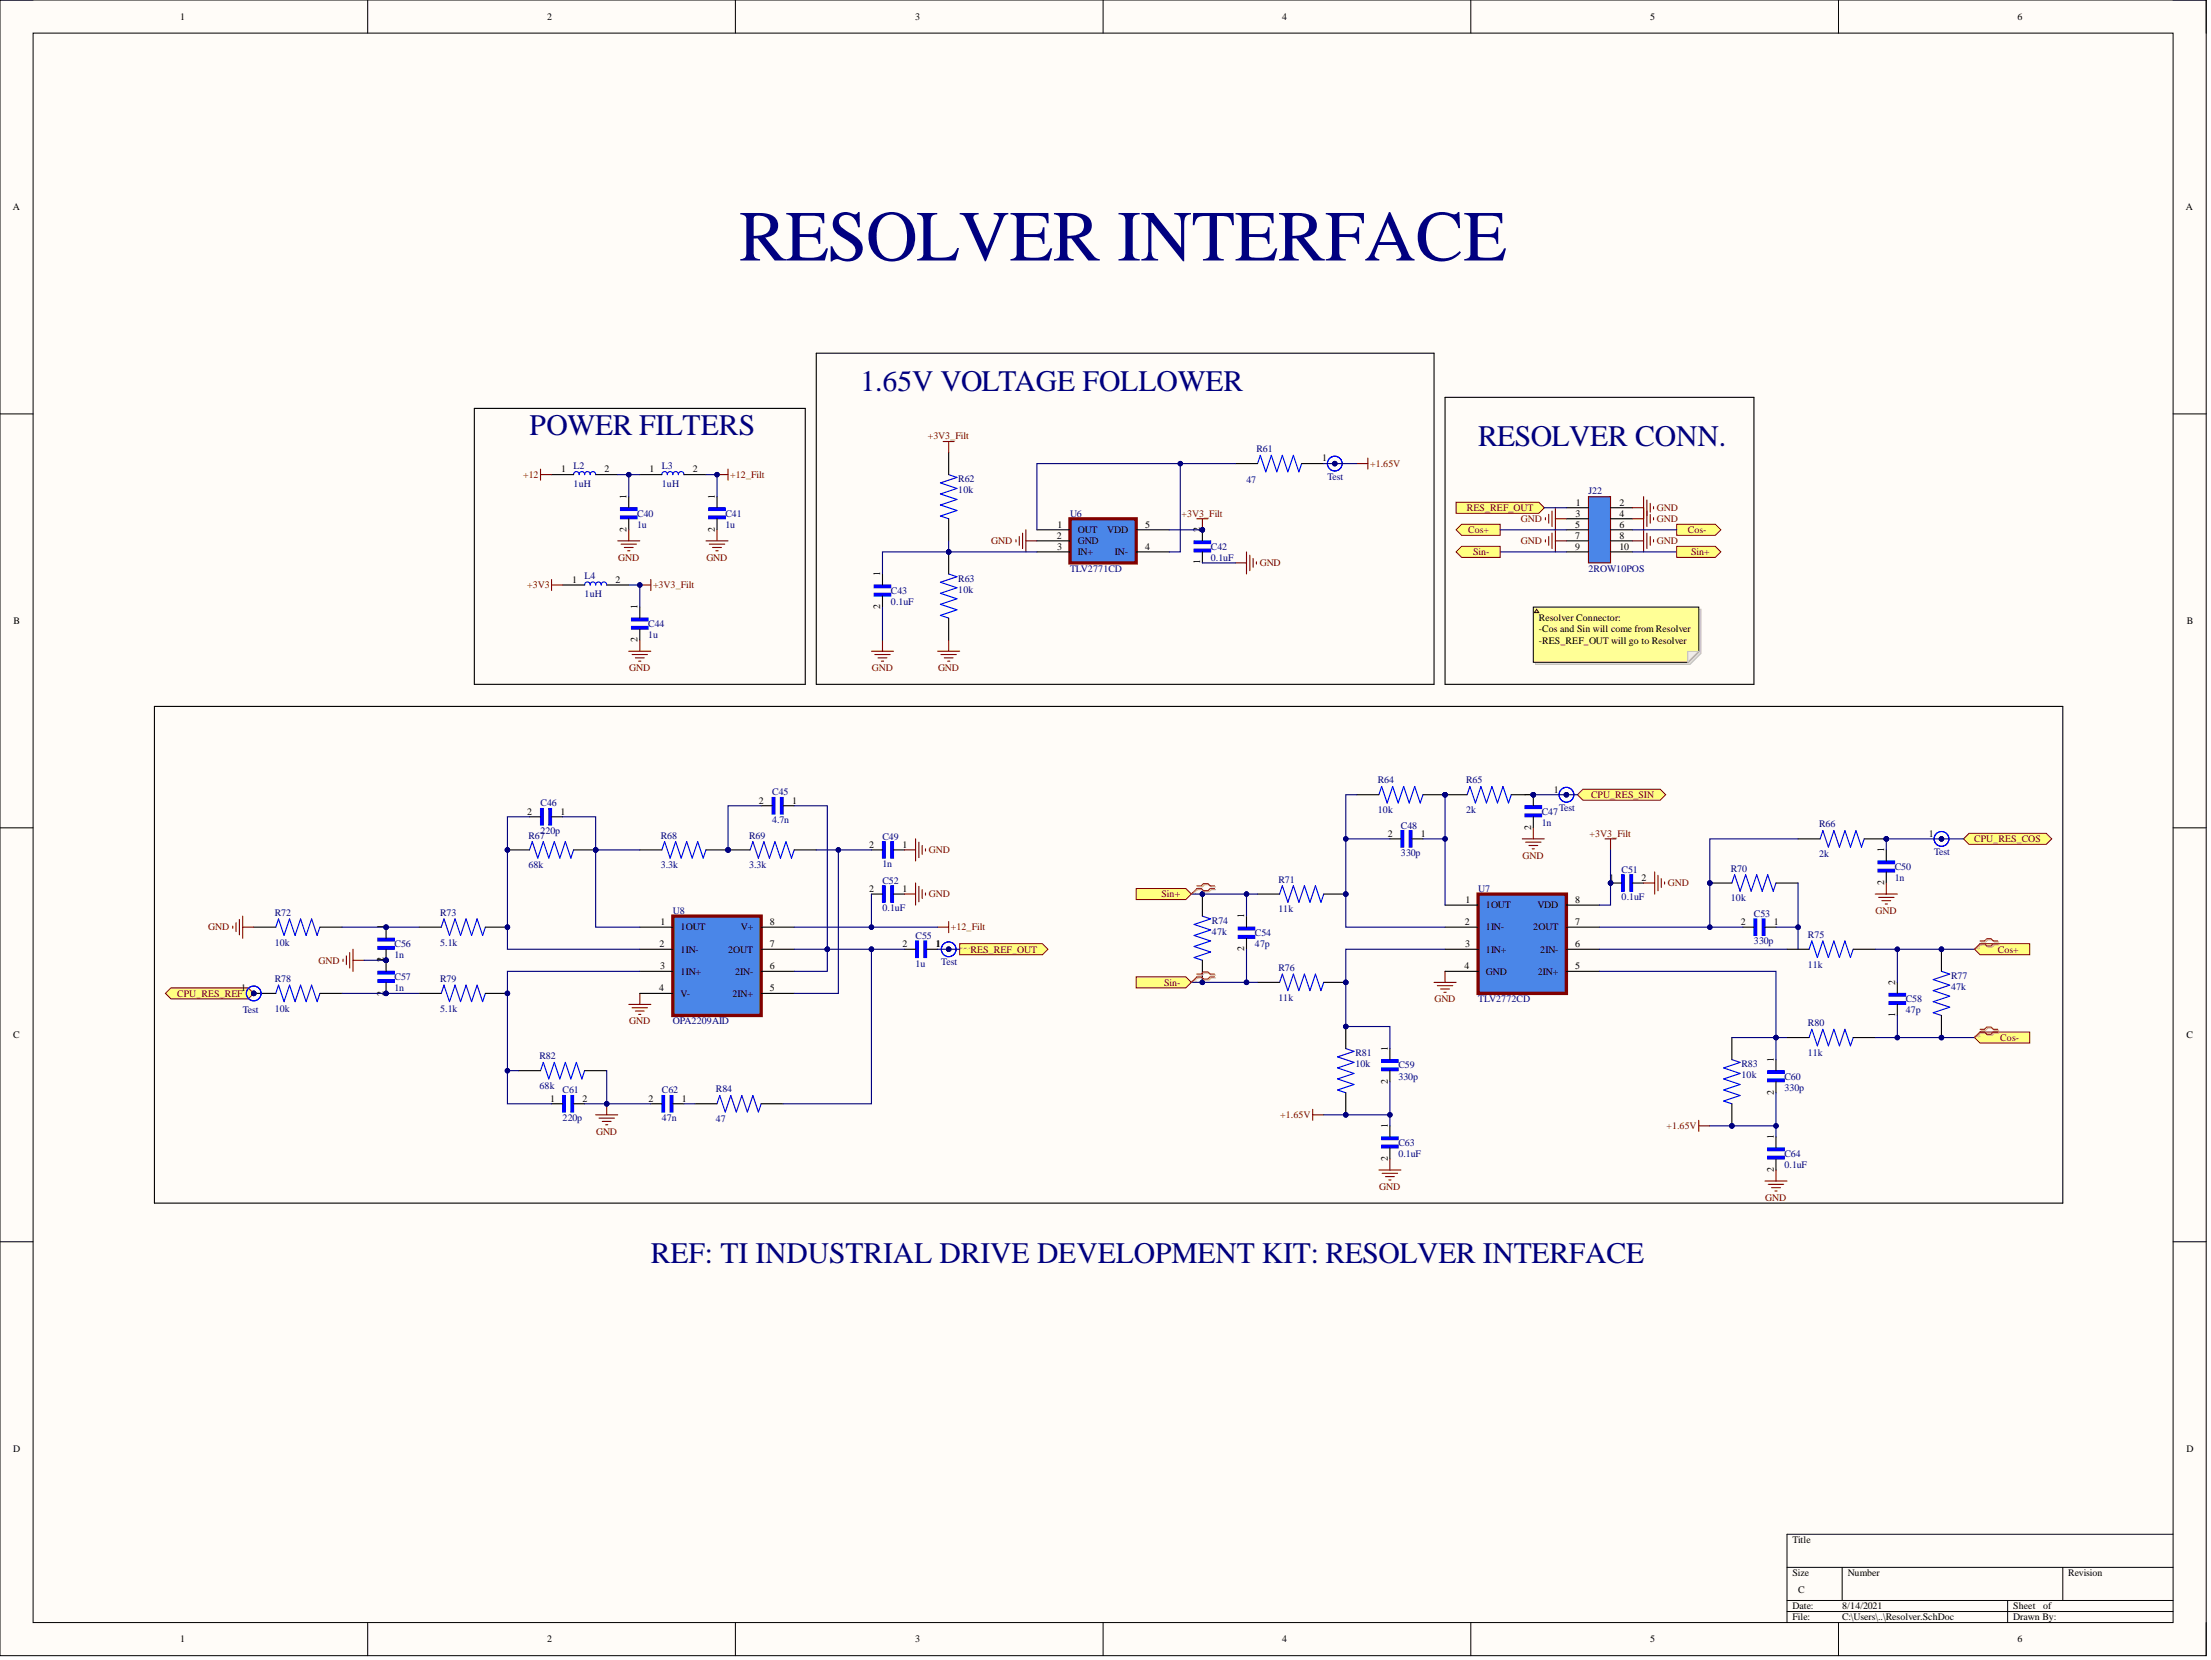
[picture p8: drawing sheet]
<svg xmlns="http://www.w3.org/2000/svg" width="508mm" height="381mm" viewBox="0 0 508 381" stroke-linecap="round" stroke-linejoin="round" font-family="sans-serif">
<defs><g id="words">
<text font-size="16.5" fill="#000080" x="169.7" y="59.8">RESOLVER INTERFACE</text>
<g font-size="6.8" fill="#000080">
<text x="197.6" y="89.7">1.65V VOLTAGE FOLLOWER</text>
<text x="121.6" y="99.8">POWER FILTERS</text>
<text x="339.4" y="102.3">RESOLVER CONN.</text>
<text x="149.4" y="289.8">REF: TI INDUSTRIAL DRIVE DEVELOPMENT KIT: RESOLVER INTERFACE</text>
</g>
<g font-size="2.3">
<text x="41.4" y="4.6">1</text>
<text x="125.6" y="4.6">2</text>
<text x="210.1" y="4.6">3</text>
<text x="294.4" y="4.6">4</text>
<text x="378.9" y="4.6">5</text>
<text x="463.2" y="4.6">6</text>
<text x="3" y="48.3">A</text>
<text x="501.9" y="48.3">A</text>
<text x="303.6" y="105.9">1</text>
<text x="128.8" y="108.4">1</text>
<text x="138.8" y="108.4">2</text>
<text x="149.1" y="108.4">1</text>
<text x="159.1" y="108.4">2</text>
<text x="143.9" y="114.5" transform="rotate(-90 143.9 114.5)">1</text>
<text x="164.1" y="114.5" transform="rotate(-90 164.1 114.5)">1</text>
<text x="361.8" y="118.6">3</text>
<text x="361.8" y="116">1</text>
<text x="371.8" y="116">2</text>
<text x="371.8" y="118.6">4</text>
<text x="143.9" y="122.1" transform="rotate(-90 143.9 122.1)">2</text>
<text x="164.1" y="122.1" transform="rotate(-90 164.1 122.1)">2</text>
<text x="242.6" y="123.6">2</text>
<text x="242.8" y="121.1">1</text>
<text x="247.4" y="122.4">OUT</text>
<text x="247.4" y="124.9">GND</text>
<text x="254.2" y="122.4">VDD</text>
<text x="262.9" y="121.1">5</text>
<text x="275.6" y="122.1" transform="rotate(-90 275.6 122.1)">2</text>
<text x="361.7" y="121.1">5</text>
<text x="361.7" y="123.6">7</text>
<text x="371.8" y="121.1">6</text>
<text x="371.8" y="123.6">8</text>
<text x="242.7" y="126.2">3</text>
<text x="247.4" y="127.4">IN+</text>
<text x="256" y="127.4">IN-</text>
<text x="262.9" y="126.2">4</text>
<text x="275.6" y="129.5" transform="rotate(-90 275.6 129.5)">1</text>
<text x="361.7" y="126.2">9</text>
<text x="371.8" y="126.2">10</text>
<text x="131.4" y="133.8">1</text>
<text x="141.3" y="133.8">2</text>
<text x="202.1" y="132.2" transform="rotate(-90 202.1 132.2)">1</text>
<text x="3.1" y="143.3">B</text>
<text x="146.4" y="139.8" transform="rotate(-90 146.4 139.8)">1</text>
<text x="202.1" y="139.8" transform="rotate(-90 202.1 139.8)">2</text>
<text x="353.3" y="142.6">Resolver Connector:</text>
<text x="502.1" y="143.3">B</text>
<text x="146.4" y="147.4" transform="rotate(-90 146.4 147.4)">2</text>
<text x="353.3" y="145.2">-Cos and Sin will come from Resolver</text>
<text x="353.3" y="147.7">-RES_REF_OUT will go to Resolver</text>
<text x="174.3" y="184.4">2</text>
<text x="181.8" y="184.4">1</text>
<text x="351.5" y="182.9" transform="rotate(-90 351.5 182.9)">1</text>
<text x="356.8" y="181.9">1</text>
<text x="121.1" y="187">2</text>
<text x="128.7" y="187">1</text>
<text x="351.5" y="190.5" transform="rotate(-90 351.5 190.5)">2</text>
<text x="199.6" y="194.6">2</text>
<text x="207.2" y="194.6">1</text>
<text x="318.6" y="192">2</text>
<text x="326.2" y="192">1</text>
<text x="432.6" y="195.6" transform="rotate(-90 432.6 195.6)">1</text>
<text x="442.9" y="192">1</text>
<text x="369.4" y="202.2">1</text>
<text x="376.9" y="202.2">2</text>
<text x="432.6" y="203.2" transform="rotate(-90 432.6 203.2)">2</text>
<text x="199.6" y="204.7">2</text>
<text x="207.2" y="204.7">1</text>
<text x="336.5" y="207.2">1</text>
<text x="341.2" y="208.5">1OUT</text>
<text x="353" y="208.5">VDD</text>
<text x="361.7" y="207.2">8</text>
<text x="88.1" y="213.3" transform="rotate(-90 88.1 213.3)">1</text>
<text x="151.6" y="212.3">1</text>
<text x="156.3" y="213.6">1OUT</text>
<text x="170.1" y="213.6">V+</text>
<text x="176.8" y="212.3">8</text>
<text x="285.7" y="210.8" transform="rotate(-90 285.7 210.8)">1</text>
<text x="336.3" y="212.3">2</text>
<text x="341.2" y="213.6">1IN-</text>
<text x="352" y="213.6">2OUT</text>
<text x="361.7" y="212.3">7</text>
<text x="399.7" y="212.3">2</text>
<text x="407.3" y="212.3">1</text>
<text x="88.1" y="220.9" transform="rotate(-90 88.1 220.9)">2</text>
<text x="88.1" y="220.9" transform="rotate(-90 88.1 220.9)">1</text>
<text x="151.5" y="217.4">2</text>
<text x="156.3" y="218.6">1IN-</text>
<text x="167.2" y="218.6">2OUT</text>
<text x="176.8" y="217.4">7</text>
<text x="207.2" y="217.4">2</text>
<text x="214.8" y="217.4">1</text>
<text x="285.7" y="218.4" transform="rotate(-90 285.7 218.4)">2</text>
<text x="336.4" y="217.4">3</text>
<text x="341.2" y="218.6">1IN+</text>
<text x="353.7" y="218.6">2IN-</text>
<text x="361.7" y="217.4">6</text>
<text x="55.4" y="227.5">1</text>
<text x="151.4" y="227.5">4</text>
<text x="151.5" y="222.4">3</text>
<text x="156.3" y="223.7">1IN+</text>
<text x="168.8" y="223.7">2IN-</text>
<text x="176.8" y="227.5">5</text>
<text x="176.8" y="222.4">6</text>
<text x="336.3" y="222.4">4</text>
<text x="341.2" y="223.7">GND</text>
<text x="353.1" y="223.7">2IN+</text>
<text x="361.7" y="222.4">5</text>
<text x="435.1" y="226" transform="rotate(-90 435.1 226)">2</text>
<text x="88.1" y="228.5" transform="rotate(-90 88.1 228.5)">2</text>
<text x="156.3" y="228.8">V-</text>
<text x="168.2" y="228.8">2IN+</text>
<text x="435.1" y="233.4" transform="rotate(-90 435.1 233.4)">1</text>
<text x="3" y="238.3">C</text>
<text x="502" y="238.3">C</text>
<text x="318.6" y="241.2" transform="rotate(-90 318.6 241.2)">1</text>
<text x="407.3" y="243.7" transform="rotate(-90 407.3 243.7)">1</text>
<text x="318.6" y="248.8" transform="rotate(-90 318.6 248.8)">2</text>
<text x="407.3" y="251.3" transform="rotate(-90 407.3 251.3)">2</text>
<text x="126.3" y="252.8">1</text>
<text x="133.7" y="252.8">2</text>
<text x="148.9" y="252.8">2</text>
<text x="156.5" y="252.8">1</text>
<text x="318.6" y="258.9" transform="rotate(-90 318.6 258.9)">1</text>
<text x="407.3" y="261.4" transform="rotate(-90 407.3 261.4)">1</text>
<text x="318.6" y="266.5" transform="rotate(-90 318.6 266.5)">2</text>
<text x="407.3" y="269" transform="rotate(-90 407.3 269)">2</text>
<text x="3" y="333.3">D</text>
<text x="502" y="333.3">D</text>
<text x="411.6" y="354.2">Title</text>
<text x="411.6" y="361.8">Size</text>
<text x="412.8" y="365.6">C</text>
<text x="424.2" y="361.8">Number</text>
<text x="474.9" y="361.8">Revision</text>
<text x="411.6" y="369.4">Date:</text>
<text x="411.6" y="371.9">File:</text>
<text x="423" y="369.4">8/14/2021</text>
<text x="423" y="371.9">C:\Users\..\Resolver.SchDoc</text>
<text x="462.2" y="369.4">Sheet</text>
<text x="462.2" y="371.9">Drawn By:</text>
<text x="469.1" y="369.4">of</text>
<text x="41.4" y="377">1</text>
<text x="125.6" y="377">2</text>
<text x="210.1" y="377">3</text>
<text x="294.4" y="377">4</text>
<text x="378.9" y="377">5</text>
<text x="463.2" y="377">6</text>
</g>
<g font-size="2.3" fill="#800000">
<text x="213" y="100.8">+3V3_Filt</text>
<text x="314.6" y="107.2">+1.65V</text>
<text x="120.1" y="109.7">+12</text>
<text x="167.7" y="109.7">+12_Filt</text>
<text x="271.3" y="118.6">+3V3_Filt</text>
<text x="336.8" y="117.3">RES_REF_OUT</text>
<text x="349.2" y="119.8">GND</text>
<text x="380.4" y="119.8">GND</text>
<text x="380.4" y="117.3">GND</text>
<text x="227.6" y="124.9">GND</text>
<text x="337.1" y="122.4">Cos+</text>
<text x="349.2" y="124.9">GND</text>
<text x="380.4" y="124.9">GND</text>
<text x="387.5" y="122.4">Cos-</text>
<text x="141.9" y="128.7">GND</text>
<text x="162.2" y="128.7">GND</text>
<text x="289.2" y="130">GND</text>
<text x="338.2" y="127.4">Sin-</text>
<text x="388.3" y="127.4">Sin+</text>
<text x="121.1" y="135">+3V3</text>
<text x="149.9" y="135">+3V3_Filt</text>
<text x="144.4" y="154">GND</text>
<text x="200.2" y="154">GND</text>
<text x="215.4" y="154">GND</text>
<text x="365.3" y="183.2">CPU_RES_SIN</text>
<text x="213.3" y="195.8">GND</text>
<text x="349.6" y="197.1">GND</text>
<text x="365" y="192">+3V3_Filt</text>
<text x="453.3" y="193.3">CPU_RES_COS</text>
<text x="382.9" y="203.4">GND</text>
<text x="213.3" y="206">GND</text>
<text x="266.7" y="206">Sin+</text>
<text x="430.6" y="209.8">GND</text>
<text x="47.8" y="213.6">GND</text>
<text x="218.3" y="213.6">+12_Filt</text>
<text x="73.1" y="221.2">GND</text>
<text x="222.8" y="218.6">RES_REF_OUT</text>
<text x="458.7" y="218.6">Cos+</text>
<text x="267.3" y="226.2">Sin-</text>
<text x="40.7" y="228.8">CPU_RES_REF</text>
<text x="329.3" y="230">GND</text>
<text x="144.4" y="235.1">GND</text>
<text x="459.3" y="238.9">Cos-</text>
<text x="294" y="256.6">+1.65V</text>
<text x="136.9" y="260.4">GND</text>
<text x="382.6" y="259.2">+1.65V</text>
<text x="316.7" y="273.1">GND</text>
<text x="405.3" y="275.6">GND</text>
</g>
<g font-size="2.3" fill="#000080">
<text x="131.7" y="107.7">L2</text>
<text x="152" y="107.7">L3</text>
<text x="288.5" y="103.8">R61</text>
<text x="131.7" y="111.7">1uH</text>
<text x="152" y="111.7">1uH</text>
<text x="220" y="110.7">R62</text>
<text x="220" y="113.2">10k</text>
<text x="286.2" y="111">47</text>
<text x="304.8" y="110.1">Test</text>
<text x="364.7" y="113.5">J22</text>
<text x="146.3" y="118.6">C40</text>
<text x="166.6" y="118.6">C41</text>
<text x="245.7" y="118.6">U6</text>
<text x="146.3" y="121.1">1u</text>
<text x="166.6" y="121.1">1u</text>
<text x="245.7" y="131.2">TLV2771CD</text>
<text x="278" y="126.2">C42</text>
<text x="278" y="128.7">0.1uF</text>
<text x="364.7" y="131.2">2ROW10POS</text>
<text x="134.2" y="133">L4</text>
<text x="134.2" y="137.1">1uH</text>
<text x="204.6" y="136.3">C43</text>
<text x="220" y="133.5">R63</text>
<text x="220" y="136">10k</text>
<text x="148.8" y="143.9">C44</text>
<text x="204.6" y="138.8">0.1uF</text>
<text x="148.8" y="146.4">1u</text>
<text x="316.3" y="179.8">R64</text>
<text x="336.6" y="179.8">R65</text>
<text x="124.1" y="185.1">C46</text>
<text x="177.3" y="182.6">C45</text>
<text x="124.1" y="191.4">220p</text>
<text x="177.3" y="188.9">4.7n</text>
<text x="316.3" y="186.6">10k</text>
<text x="321.7" y="190.2">C48</text>
<text x="336.6" y="186.6">2k</text>
<text x="354" y="187">C47</text>
<text x="354" y="189.5">1n</text>
<text x="358" y="186.1">Test</text>
<text x="417.6" y="189.9">R66</text>
<text x="121.3" y="192.5">R67</text>
<text x="151.7" y="192.5">R68</text>
<text x="172" y="192.5">R69</text>
<text x="202.6" y="192.7">C49</text>
<text x="321.7" y="196.5">330p</text>
<text x="417.6" y="196.8">2k</text>
<text x="444.1" y="196.3">Test</text>
<text x="121.3" y="199.3">68k</text>
<text x="151.7" y="199.3">3.3k</text>
<text x="172" y="199.3">3.3k</text>
<text x="202.6" y="199">1n</text>
<text x="202.6" y="202.8">C52</text>
<text x="293.5" y="202.6">R71</text>
<text x="372.3" y="200.3">C51</text>
<text x="397.4" y="200.1">R70</text>
<text x="435" y="199.6">C50</text>
<text x="435" y="202.2">1n</text>
<text x="154.5" y="209.8">U8</text>
<text x="202.6" y="209.2">0.1uF</text>
<text x="293.5" y="209.4">11k</text>
<text x="339.4" y="204.7">U7</text>
<text x="372.3" y="206.6">0.1uF</text>
<text x="397.4" y="206.9">10k</text>
<text x="63.1" y="210.2">R72</text>
<text x="101.1" y="210.2">R73</text>
<text x="210.2" y="215.5">C55</text>
<text x="278.3" y="212">R74</text>
<text x="278.3" y="214.6">47k</text>
<text x="288.1" y="214.8">C54</text>
<text x="402.7" y="210.4">C53</text>
<text x="415.1" y="215.3">R75</text>
<text x="63.1" y="217">10k</text>
<text x="90.6" y="217.4">C56</text>
<text x="90.6" y="219.9">1n</text>
<text x="101.1" y="217">5.1k</text>
<text x="210.2" y="221.8">1u</text>
<text x="216.1" y="221.6">Test</text>
<text x="288.1" y="217.4">47p</text>
<text x="402.7" y="216.8">330p</text>
<text x="63.1" y="225.4">R78</text>
<text x="90.6" y="225">C57</text>
<text x="90.6" y="227.5">1n</text>
<text x="101.1" y="225.4">R79</text>
<text x="293.5" y="222.9">R76</text>
<text x="415.1" y="222.1">11k</text>
<text x="448" y="224.7">R77</text>
<text x="448" y="227.2">47k</text>
<text x="55.7" y="232.6">Test</text>
<text x="63.1" y="232.2">10k</text>
<text x="101.1" y="232.2">5.1k</text>
<text x="293.5" y="229.7">11k</text>
<text x="339.4" y="230">TLV2772CD</text>
<text x="437.6" y="230">C58</text>
<text x="437.6" y="232.6">47p</text>
<text x="154.5" y="235.1">OPA2209AID</text>
<text x="415.1" y="235.5">R80</text>
<text x="123.8" y="243.1">R82</text>
<text x="311.2" y="242.4">R81</text>
<text x="311.2" y="245">10k</text>
<text x="321.1" y="245.2">C59</text>
<text x="399.8" y="245">R83</text>
<text x="415.1" y="242.4">11k</text>
<text x="123.8" y="250">68k</text>
<text x="129.2" y="251">C61</text>
<text x="152" y="251">C62</text>
<text x="164.4" y="250.7">R84</text>
<text x="321.1" y="247.8">330p</text>
<text x="399.8" y="247.5">10k</text>
<text x="409.7" y="247.8">C60</text>
<text x="409.7" y="250.3">330p</text>
<text x="129.2" y="257.3">220p</text>
<text x="152" y="257.3">47n</text>
<text x="164.4" y="257.6">47</text>
<text x="321.1" y="263">C63</text>
<text x="321.1" y="265.5">0.1uF</text>
<text x="409.7" y="265.5">C64</text>
<text x="409.7" y="268">0.1uF</text>
</g>
<g font-size=".4" fill="#800000">
<text x="273.5" y="205.1">SIN_P</text>
<text x="220.3" y="217.8">RES_REF_OUT</text>
<text x="453.4" y="217.8">COS_P</text>
<text x="273.5" y="225.4">SIN_N</text>
<text x="453.4" y="238.1">COS_N</text>
</g>
</g></defs>
<path d="M0 0h506.5v380h-506.5z" fill-rule="evenodd" fill="#fffcf8"/>
<path d="M0 0h506.5v380h-506.5z" fill="none" stroke="#000" stroke-width=".23"/>
<path d="M7.6 7.6h491.3v364.8h-491.3z" fill-rule="evenodd" fill="#fffcf8"/>
<g fill="none" stroke="#000" stroke-width=".23">
<path d="M0 0h7.6M84.4 0v7.6M168.8 0v7.6M253.3 0v7.6M337.7 0v7.6M422.1 0v7.6M498.9 0h7.6v7.6M7.6 7.6h491.3v364.8h-491.3zM0 95h7.6M498.9 95h7.6M0 190h7.6M498.9 190h7.6"/>
<path d="M0 285h7.6M498.9 285h7.6M410.3 359.7h88.6M423 359.7v7.6M473.6 359.7v7.6M498.9 352.1h-88.6v20.3M84.4 372.4v7.6M168.8 372.4v7.6M253.3 372.4v7.6M337.7 372.4v7.6M410.3 367.3h88.6M410.3 369.9h88.6"/>
<path d="M422.1 372.4v7.6M461 367.3v5.1M506.5 372.4v7.6"/>
</g>
<circle cx="217.8" cy="126.7" r=".51" fill="#000080"/>
<circle cx="217.8" cy="126.7" r=".51" fill="none" stroke="#000080" stroke-width=".23"/>
<path d="M217.8 131.7l1.9 .7-3.8 1.2 3.8 1.3-3.8 1.3 3.8 1.2-3.8 1.3 3.8 1.3-3.8 1.2 1.9 .7" fill="none" stroke="#00f" stroke-width=".25"/>
<path d="M217.8 126.7v5M217.8 141.9v5" fill="none" stroke="#000" stroke-width=".25"/>
<circle cx="217.8" cy="126.7" r=".51" fill="#000080"/>
<circle cx="217.8" cy="126.7" r=".51" fill="none" stroke="#000080" stroke-width=".23"/>
<path d="M200.7 136.2h3.8v.6h-3.8z" fill-rule="evenodd" fill="#00f"/>
<path d="M200.7 136.2h3.8v.6h-3.8z" fill="none" stroke="#00f" stroke-width=".25"/>
<path d="M200.7 134.3h3.8v.6h-3.8z" fill-rule="evenodd" fill="#00f"/>
<path d="M217.8 108.9l1.9 .7-3.8 1.2 3.8 1.3-3.8 1.3 3.8 1.2-3.8 1.3 3.8 1.3-3.8 1.2 1.9 .7M200.7 134.3h3.8v.6h-3.8z" fill="none" stroke="#00f" stroke-width=".25"/>
<path d="M217.8 103.9v5M217.8 119.1v5M202.6 131.7v2.6M202.6 136.8v2.5" fill="none" stroke="#000" stroke-width=".25"/>
<circle cx="276.1" cy="121.6" r=".51" fill="#000080"/>
<circle cx="276.1" cy="121.6" r=".51" fill="none" stroke="#000080" stroke-width=".23"/>
<path d="M274.2 124.1h3.8v.7h-3.8z" fill-rule="evenodd" fill="#00f"/>
<path d="M274.2 124.1h3.8v.7h-3.8z" fill="none" stroke="#00f" stroke-width=".25"/>
<path d="M274.2 126h3.8v.7h-3.8z" fill-rule="evenodd" fill="#00f"/>
<path d="M274.2 126h3.8v.7h-3.8z" fill="none" stroke="#00f" stroke-width=".25"/>
<path d="M276.1 121.6v2.5" fill="none" stroke="#000" stroke-width=".25"/>
<circle cx="276.1" cy="121.6" r=".51" fill="#000080"/>
<circle cx="276.1" cy="121.6" r=".51" fill="none" stroke="#000080" stroke-width=".23"/>
<path d="M276.1 126.7v2.5M58.3 212.8h5M73.4 212.8h5.1" fill="none" stroke="#000" stroke-width=".25"/>
<g fill="none" stroke="#800000" stroke-width=".25">
<path d="M233.3 123.9v.5M234 123.1v2M234.8 122.4v3.5M235.5 121.6v5.1M235.5 124.1h2.6M283.7 129.2h2.5M286.2 126.7v5M287 127.4v3.6M287.7 128.2v2M288.5 128.9v.6M200.1 149.5h5.1M200.8 150.2h3.6"/>
<path d="M201.6 151h2M202.4 151.7h.5M202.6 146.9v2.6M215.3 149.5h5M216 150.2h3.6M216.8 151h2M217.6 151.7h.5M217.8 146.9v2.6"/>
</g>
<path d="M63.3 212.8l.7-1.9 1.2 3.8 1.3-3.8 1.3 3.8 1.2-3.8 1.3 3.8 1.2-3.8 1.3 3.8 .6-1.9" fill="none" stroke="#00f" stroke-width=".25"/>
<circle cx="58.3" cy="228" r=".51" fill="#000080"/>
<circle cx="58.3" cy="228" r=".51" fill="none" stroke="#000080" stroke-width=".23"/>
<path d="M63.3 228l.7-1.9 1.2 3.8 1.3-3.8 1.3 3.8 1.2-3.8 1.3 3.8 1.2-3.8 1.3 3.8 .6-1.9" fill="none" stroke="#00f" stroke-width=".25"/>
<path d="M58.3 228h5" fill="none" stroke="#000" stroke-width=".25"/>
<circle cx="58.3" cy="228" r=".51" fill="#000080"/>
<circle cx="58.3" cy="228" r=".51" fill="none" stroke="#000080" stroke-width=".23"/>
<path d="M73.4 228h5.1" fill="none" stroke="#000" stroke-width=".25"/>
<circle cx="88.6" cy="220.4" r=".51" fill="#000080"/>
<circle cx="88.6" cy="220.4" r=".51" fill="none" stroke="#000080" stroke-width=".23"/>
<circle cx="88.6" cy="212.8" r=".51" fill="#000080"/>
<circle cx="88.6" cy="212.8" r=".51" fill="none" stroke="#000080" stroke-width=".23"/>
<path d="M86.7 217.2h3.8v.7h-3.8z" fill-rule="evenodd" fill="#00f"/>
<path d="M86.7 217.2h3.8v.7h-3.8z" fill="none" stroke="#00f" stroke-width=".25"/>
<path d="M86.7 215.3h3.8v.7h-3.8z" fill-rule="evenodd" fill="#00f"/>
<path d="M86.7 215.3h3.8v.7h-3.8z" fill="none" stroke="#00f" stroke-width=".25"/>
<path d="M88.6 217.9v2.5" fill="none" stroke="#000" stroke-width=".25"/>
<circle cx="88.6" cy="220.4" r=".51" fill="#000080"/>
<circle cx="88.6" cy="220.4" r=".51" fill="none" stroke="#000080" stroke-width=".23"/>
<path d="M88.6 212.8v2.5" fill="none" stroke="#000" stroke-width=".25"/>
<circle cx="88.6" cy="212.8" r=".51" fill="#000080"/>
<circle cx="88.6" cy="212.8" r=".51" fill="none" stroke="#000080" stroke-width=".23"/>
<circle cx="88.6" cy="228" r=".51" fill="#000080"/>
<circle cx="88.6" cy="228" r=".51" fill="none" stroke="#000080" stroke-width=".23"/>
<circle cx="88.6" cy="220.4" r=".51" fill="#000080"/>
<circle cx="88.6" cy="220.4" r=".51" fill="none" stroke="#000080" stroke-width=".23"/>
<path d="M86.7 224.8h3.8v.7h-3.8z" fill-rule="evenodd" fill="#00f"/>
<path d="M86.7 224.8h3.8v.7h-3.8z" fill="none" stroke="#00f" stroke-width=".25"/>
<path d="M86.7 222.9h3.8v.7h-3.8z" fill-rule="evenodd" fill="#00f"/>
<path d="M86.7 222.9h3.8v.7h-3.8z" fill="none" stroke="#00f" stroke-width=".25"/>
<path d="M88.6 225.5v2.5" fill="none" stroke="#000" stroke-width=".25"/>
<circle cx="88.6" cy="228" r=".51" fill="#000080"/>
<circle cx="88.6" cy="228" r=".51" fill="none" stroke="#000080" stroke-width=".23"/>
<path d="M88.6 220.4v2.5" fill="none" stroke="#000" stroke-width=".25"/>
<circle cx="88.6" cy="220.4" r=".51" fill="#000080"/>
<circle cx="88.6" cy="220.4" r=".51" fill="none" stroke="#000080" stroke-width=".23"/>
<path d="M79.5 219.4v2M80.3 218.6v3.6M81 217.9v5M78.8 220.2v.5M81 220.4h2.6" fill="none" stroke="#800000" stroke-width=".25"/>
<circle cx="116.5" cy="212.8" r=".51" fill="#000080"/>
<circle cx="116.5" cy="212.8" r=".51" fill="none" stroke="#000080" stroke-width=".23"/>
<path d="M101.3 212.8l.6-1.9 1.3 3.8 1.3-3.8 1.2 3.8 1.3-3.8 1.3 3.8 1.2-3.8 1.3 3.8 .6-1.9" fill="none" stroke="#00f" stroke-width=".25"/>
<path d="M96.2 212.8h5.1M111.4 212.8h5.1" fill="none" stroke="#000" stroke-width=".25"/>
<circle cx="116.5" cy="212.8" r=".51" fill="#000080"/>
<circle cx="116.5" cy="212.8" r=".51" fill="none" stroke="#000080" stroke-width=".23"/>
<circle cx="116.5" cy="228" r=".51" fill="#000080"/>
<circle cx="116.5" cy="228" r=".51" fill="none" stroke="#000080" stroke-width=".23"/>
<path d="M101.3 228l.6-1.9 1.3 3.8 1.3-3.8 1.2 3.8 1.3-3.8 1.3 3.8 1.2-3.8 1.3 3.8 .6-1.9" fill="none" stroke="#00f" stroke-width=".25"/>
<path d="M96.2 228h5.1M111.4 228h5.1" fill="none" stroke="#000" stroke-width=".25"/>
<circle cx="116.5" cy="228" r=".51" fill="#000080"/>
<circle cx="116.5" cy="228" r=".51" fill="none" stroke="#000080" stroke-width=".23"/>
<circle cx="116.5" cy="195.1" r=".51" fill="#000080"/>
<circle cx="116.5" cy="195.1" r=".51" fill="none" stroke="#000080" stroke-width=".23"/>
<circle cx="136.8" cy="195.1" r=".51" fill="#000080"/>
<circle cx="136.8" cy="195.1" r=".51" fill="none" stroke="#000080" stroke-width=".23"/>
<path d="M121.6 195.1l.6-1.9 1.3 3.8 1.2-3.8 1.3 3.8 1.3-3.8 1.2 3.8 1.3-3.8 1.3 3.8 .6-1.9" fill="none" stroke="#00f" stroke-width=".25"/>
<path d="M116.5 195.1h5.1" fill="none" stroke="#000" stroke-width=".25"/>
<circle cx="116.5" cy="195.1" r=".51" fill="#000080"/>
<circle cx="116.5" cy="195.1" r=".51" fill="none" stroke="#000080" stroke-width=".23"/>
<path d="M131.7 195.1h5.1" fill="none" stroke="#000" stroke-width=".25"/>
<circle cx="136.8" cy="195.1" r=".51" fill="#000080"/>
<circle cx="136.8" cy="195.1" r=".51" fill="none" stroke="#000080" stroke-width=".23"/>
<path d="M124.1 185.6h.6v3.8h-.6z" fill-rule="evenodd" fill="#00f"/>
<path d="M124.1 185.6h.6v3.8h-.6z" fill="none" stroke="#00f" stroke-width=".25"/>
<path d="M126 185.6h.6v3.8h-.6z" fill-rule="evenodd" fill="#00f"/>
<path d="M126 185.6h.6v3.8h-.6zM124.1 245.7l.6-1.9 1.3 3.8 1.3-3.8 1.2 3.8 1.3-3.8 1.3 3.8 1.2-3.8 1.3 3.8 .6-1.9" fill="none" stroke="#00f" stroke-width=".25"/>
<path d="M121.6 187.5h2.5M126.6 187.5h2.6M119 245.7h5.1M134.2 245.7h5.1" fill="none" stroke="#000" stroke-width=".25"/>
<path d="M131.1 251.4h.6v3.8h-.6z" fill-rule="evenodd" fill="#00f"/>
<path d="M131.1 251.4h.6v3.8h-.6z" fill="none" stroke="#00f" stroke-width=".25"/>
<path d="M129.2 251.4h.6v3.8h-.6z" fill-rule="evenodd" fill="#00f"/>
<path d="M129.2 251.4h.6v3.8h-.6z" fill="none" stroke="#00f" stroke-width=".25"/>
<path d="M126.6 253.3h2.6M131.7 253.3h2.5" fill="none" stroke="#000" stroke-width=".25"/>
<path d="M152 251.4h.6v3.8h-.6z" fill-rule="evenodd" fill="#00f"/>
<path d="M152 251.4h.6v3.8h-.6z" fill="none" stroke="#00f" stroke-width=".25"/>
<path d="M153.9 251.4h.6v3.8h-.6z" fill-rule="evenodd" fill="#00f"/>
<path d="M153.9 251.4h.6v3.8h-.6z" fill="none" stroke="#00f" stroke-width=".25"/>
<path d="M149.4 253.3h2.6M154.5 253.3h2.5" fill="none" stroke="#000" stroke-width=".25"/>
<path d="M210.2 216h.6v3.8h-.6z" fill-rule="evenodd" fill="#00f"/>
<path d="M210.2 216h.6v3.8h-.6z" fill="none" stroke="#00f" stroke-width=".25"/>
<path d="M212.1 216h.6v3.8h-.6z" fill-rule="evenodd" fill="#00f"/>
<path d="M212.1 216h.6v3.8h-.6z" fill="none" stroke="#00f" stroke-width=".25"/>
<path d="M207.7 217.9h2.5M212.7 217.9h2.6" fill="none" stroke="#000" stroke-width=".25"/>
<path d="M220.3 216.6h19l1.3 1.3-1.3 1.2h-19z" fill-rule="evenodd" fill="#ffff80"/>
<path d="M220.3 216.6h19l1.3 1.3-1.3 1.2h-19z" fill="none" stroke="#800000" stroke-width=".23"/>
<circle cx="167.2" cy="195.1" r=".51" fill="#000080"/>
<circle cx="167.2" cy="195.1" r=".51" fill="none" stroke="#000080" stroke-width=".23"/>
<path d="M152 195.1l.6-1.9 1.3 3.8 1.2-3.8 1.3 3.8 1.3-3.8 1.2 3.8 1.3-3.8 1.3 3.8 .6-1.9" fill="none" stroke="#00f" stroke-width=".25"/>
<path d="M146.9 195.1h5.1M162.1 195.1h5.1" fill="none" stroke="#000" stroke-width=".25"/>
<circle cx="167.2" cy="195.1" r=".51" fill="#000080"/>
<circle cx="167.2" cy="195.1" r=".51" fill="none" stroke="#000080" stroke-width=".23"/>
<circle cx="167.2" cy="195.1" r=".51" fill="#000080"/>
<circle cx="167.2" cy="195.1" r=".51" fill="none" stroke="#000080" stroke-width=".23"/>
<path d="M172.2 195.1l.7-1.9 1.2 3.8 1.3-3.8 1.3 3.8 1.2-3.8 1.3 3.8 1.3-3.8 1.2 3.8 .7-1.9" fill="none" stroke="#00f" stroke-width=".25"/>
<path d="M167.2 195.1h5" fill="none" stroke="#000" stroke-width=".25"/>
<circle cx="167.2" cy="195.1" r=".51" fill="#000080"/>
<circle cx="167.2" cy="195.1" r=".51" fill="none" stroke="#000080" stroke-width=".23"/>
<path d="M182.4 195.1h5" fill="none" stroke="#000" stroke-width=".25"/>
<path d="M177.3 183h.6v3.8h-.6z" fill-rule="evenodd" fill="#00f"/>
<path d="M177.3 183h.6v3.8h-.6z" fill="none" stroke="#00f" stroke-width=".25"/>
<path d="M179.2 183h.6v3.8h-.6z" fill-rule="evenodd" fill="#00f"/>
<path d="M179.2 183h.6v3.8h-.6z" fill="none" stroke="#00f" stroke-width=".25"/>
<path d="M174.8 184.9h2.5M179.8 184.9h2.6" fill="none" stroke="#000" stroke-width=".25"/>
<path d="M202.6 193.2h.7v3.8h-.7z" fill-rule="evenodd" fill="#00f"/>
<path d="M202.6 193.2h.7v3.8h-.7z" fill="none" stroke="#00f" stroke-width=".25"/>
<path d="M204.5 193.2h.7v3.8h-.7z" fill-rule="evenodd" fill="#00f"/>
<path d="M204.5 193.2h.7v3.8h-.7z" fill="none" stroke="#00f" stroke-width=".25"/>
<path d="M200.1 195.1h2.5M205.2 195.1h2.5" fill="none" stroke="#000" stroke-width=".25"/>
<path d="M207.7 195.1h2.5M210.2 192.5v5.1M211 193.3v3.5M211.7 194.1v2M212.5 194.8v.5" fill="none" stroke="#800000" stroke-width=".25"/>
<path d="M202.6 203.3h.7v3.8h-.7z" fill-rule="evenodd" fill="#00f"/>
<path d="M202.6 203.3h.7v3.8h-.7z" fill="none" stroke="#00f" stroke-width=".25"/>
<path d="M204.5 203.3h.7v3.8h-.7z" fill-rule="evenodd" fill="#00f"/>
<path d="M204.5 203.3h.7v3.8h-.7z" fill="none" stroke="#00f" stroke-width=".25"/>
<path d="M200.1 205.2h2.5M205.2 205.2h2.5" fill="none" stroke="#000" stroke-width=".25"/>
<path d="M207.7 205.2h2.5M210.2 202.7v5M211 203.4v3.6M211.7 204.2v2M212.5 205v.5M144.4 230.5h5M145.1 231.3h3.6M145.9 232.1h2M146.6 232.8h.6M146.9 228v2.5" fill="none" stroke="#800000" stroke-width=".25"/>
<circle cx="276.1" cy="225.5" r=".51" fill="#000080"/>
<circle cx="276.1" cy="225.5" r=".51" fill="none" stroke="#000080" stroke-width=".23"/>
<circle cx="276.1" cy="205.2" r=".51" fill="#000080"/>
<circle cx="276.1" cy="205.2" r=".51" fill="none" stroke="#000080" stroke-width=".23"/>
<path d="M276.1 210.3l1.9 .6-3.8 1.3 3.8 1.2-3.8 1.3 3.8 1.3-3.8 1.2 3.8 1.3-3.8 1.3 1.9 .6" fill="none" stroke="#00f" stroke-width=".25"/>
<path d="M276.1 220.4v5.1" fill="none" stroke="#000" stroke-width=".25"/>
<circle cx="276.1" cy="225.5" r=".51" fill="#000080"/>
<circle cx="276.1" cy="225.5" r=".51" fill="none" stroke="#000080" stroke-width=".23"/>
<path d="M276.1 205.2v5.1" fill="none" stroke="#000" stroke-width=".25"/>
<circle cx="276.1" cy="205.2" r=".51" fill="#000080"/>
<circle cx="276.1" cy="205.2" r=".51" fill="none" stroke="#000080" stroke-width=".23"/>
<path d="M284.3 214.7h3.8v.6h-3.8z" fill-rule="evenodd" fill="#00f"/>
<path d="M284.3 214.7h3.8v.6h-3.8z" fill="none" stroke="#00f" stroke-width=".25"/>
<path d="M284.3 212.8h3.8v.6h-3.8z" fill-rule="evenodd" fill="#00f"/>
<path d="M284.3 212.8h3.8v.6h-3.8z" fill="none" stroke="#00f" stroke-width=".25"/>
<path d="M286.2 210.3v2.5M286.2 215.3v2.6" fill="none" stroke="#000" stroke-width=".25"/>
<circle cx="309" cy="205.2" r=".51" fill="#000080"/>
<circle cx="309" cy="205.2" r=".51" fill="none" stroke="#000080" stroke-width=".23"/>
<path d="M293.8 205.2l.6-1.9 1.3 3.8 1.3-3.8 1.2 3.8 1.3-3.8 1.3 3.8 1.2-3.8 1.3 3.8 .6-1.9" fill="none" stroke="#00f" stroke-width=".25"/>
<path d="M288.7 205.2h5.1M303.9 205.2h5.1" fill="none" stroke="#000" stroke-width=".25"/>
<circle cx="309" cy="205.2" r=".51" fill="#000080"/>
<circle cx="309" cy="205.2" r=".51" fill="none" stroke="#000080" stroke-width=".23"/>
<circle cx="309" cy="225.5" r=".51" fill="#000080"/>
<circle cx="309" cy="225.5" r=".51" fill="none" stroke="#000080" stroke-width=".23"/>
<path d="M293.8 225.5l.6-1.9 1.3 3.8 1.3-3.8 1.2 3.8 1.3-3.8 1.3 3.8 1.2-3.8 1.3 3.8 .6-1.9" fill="none" stroke="#00f" stroke-width=".25"/>
<path d="M288.7 225.5h5.1M303.9 225.5h5.1" fill="none" stroke="#000" stroke-width=".25"/>
<circle cx="309" cy="225.5" r=".51" fill="#000080"/>
<circle cx="309" cy="225.5" r=".51" fill="none" stroke="#000080" stroke-width=".23"/>
<circle cx="309" cy="255.9" r=".51" fill="#000080"/>
<circle cx="309" cy="255.9" r=".51" fill="none" stroke="#000080" stroke-width=".23"/>
<circle cx="309" cy="235.6" r=".51" fill="#000080"/>
<circle cx="309" cy="235.6" r=".51" fill="none" stroke="#000080" stroke-width=".23"/>
<path d="M309 240.7l1.9 .6-3.8 1.3 3.8 1.2-3.8 1.3 3.8 1.3-3.8 1.2 3.8 1.3-3.8 1.3 1.9 .6" fill="none" stroke="#00f" stroke-width=".25"/>
<path d="M309 250.8v5.1" fill="none" stroke="#000" stroke-width=".25"/>
<circle cx="309" cy="255.9" r=".51" fill="#000080"/>
<circle cx="309" cy="255.9" r=".51" fill="none" stroke="#000080" stroke-width=".23"/>
<path d="M309 235.6v5.1" fill="none" stroke="#000" stroke-width=".25"/>
<circle cx="309" cy="235.6" r=".51" fill="#000080"/>
<circle cx="309" cy="235.6" r=".51" fill="none" stroke="#000080" stroke-width=".23"/>
<path d="M317.2 245.1h3.8v.6h-3.8z" fill-rule="evenodd" fill="#00f"/>
<path d="M317.2 245.1h3.8v.6h-3.8z" fill="none" stroke="#00f" stroke-width=".25"/>
<path d="M317.2 243.2h3.8v.6h-3.8z" fill-rule="evenodd" fill="#00f"/>
<path d="M317.2 243.2h3.8v.6h-3.8z" fill="none" stroke="#00f" stroke-width=".25"/>
<path d="M319.1 240.7v2.5M319.1 245.7v2.6" fill="none" stroke="#000" stroke-width=".25"/>
<path d="M317.2 262.8h3.8v.7h-3.8z" fill-rule="evenodd" fill="#00f"/>
<path d="M317.2 262.8h3.8v.7h-3.8z" fill="none" stroke="#00f" stroke-width=".25"/>
<path d="M317.2 260.9h3.8v.7h-3.8z" fill-rule="evenodd" fill="#00f"/>
<path d="M317.2 260.9h3.8v.7h-3.8z" fill="none" stroke="#00f" stroke-width=".25"/>
<path d="M319.1 258.4v2.5M319.1 263.5v2.5" fill="none" stroke="#000" stroke-width=".25"/>
<path d="M329.3 225.5h5M330 226.2h3.6M330.8 227h2M331.5 227.8h.5M331.8 222.9v2.6M316.6 268.5h5.1M317.3 269.3h3.6M318.1 270.1h2M318.9 270.8h.5M319.1 266v2.5" fill="none" stroke="#800000" stroke-width=".25"/>
<circle cx="331.8" cy="182.4" r=".51" fill="#000080"/>
<circle cx="331.8" cy="182.4" r=".51" fill="none" stroke="#000080" stroke-width=".23"/>
<path d="M316.6 182.4l.6-1.9 1.3 3.8 1.3-3.8 1.2 3.8 1.3-3.8 1.3 3.8 1.2-3.8 1.3 3.8 .6-1.9" fill="none" stroke="#00f" stroke-width=".25"/>
<path d="M311.5 182.4h5.1M326.7 182.4h5.1" fill="none" stroke="#000" stroke-width=".25"/>
<circle cx="331.8" cy="182.4" r=".51" fill="#000080"/>
<circle cx="331.8" cy="182.4" r=".51" fill="none" stroke="#000080" stroke-width=".23"/>
<path d="M321.7 190.6h.6v3.8h-.6z" fill-rule="evenodd" fill="#00f"/>
<path d="M321.7 190.6h.6v3.8h-.6z" fill="none" stroke="#00f" stroke-width=".25"/>
<path d="M323.6 190.6h.6v3.8h-.6z" fill-rule="evenodd" fill="#00f"/>
<path d="M323.6 190.6h.6v3.8h-.6z" fill="none" stroke="#00f" stroke-width=".25"/>
<path d="M319.1 192.5h2.6M324.2 192.5h2.5" fill="none" stroke="#000" stroke-width=".25"/>
<circle cx="331.8" cy="182.4" r=".51" fill="#000080"/>
<circle cx="331.8" cy="182.4" r=".51" fill="none" stroke="#000080" stroke-width=".23"/>
<circle cx="352.1" cy="182.4" r=".51" fill="#000080"/>
<circle cx="352.1" cy="182.4" r=".51" fill="none" stroke="#000080" stroke-width=".23"/>
<path d="M336.9 182.4l.6-1.9 1.3 3.8 1.2-3.8 1.3 3.8 1.3-3.8 1.2 3.8 1.3-3.8 1.2 3.8 .7-1.9" fill="none" stroke="#00f" stroke-width=".25"/>
<path d="M331.8 182.4h5.1" fill="none" stroke="#000" stroke-width=".25"/>
<circle cx="331.8" cy="182.4" r=".51" fill="#000080"/>
<circle cx="331.8" cy="182.4" r=".51" fill="none" stroke="#000080" stroke-width=".23"/>
<path d="M347 182.4h5" fill="none" stroke="#000" stroke-width=".25"/>
<circle cx="352.1" cy="182.4" r=".51" fill="#000080"/>
<circle cx="352.1" cy="182.4" r=".51" fill="none" stroke="#000080" stroke-width=".23"/>
<circle cx="352.1" cy="182.4" r=".51" fill="#000080"/>
<circle cx="352.1" cy="182.4" r=".51" fill="none" stroke="#000080" stroke-width=".23"/>
<path d="M350.1 186.8h3.8v.7h-3.8z" fill-rule="evenodd" fill="#00f"/>
<path d="M350.1 186.8h3.8v.7h-3.8z" fill="none" stroke="#00f" stroke-width=".25"/>
<path d="M350.1 184.9h3.8v.7h-3.8z" fill-rule="evenodd" fill="#00f"/>
<path d="M350.1 184.9h3.8v.7h-3.8z" fill="none" stroke="#00f" stroke-width=".25"/>
<path d="M352 182.4v2.5M352 187.5v2.5" fill="none" stroke="#000" stroke-width=".25"/>
<circle cx="352.1" cy="182.4" r=".51" fill="#000080"/>
<circle cx="352.1" cy="182.4" r=".51" fill="none" stroke="#000080" stroke-width=".23"/>
<path d="M349.5 192.5h5.1M350.3 193.3h3.5M351 194.1h2.1M351.8 194.8h.5M352 190v2.5" fill="none" stroke="#800000" stroke-width=".25"/>
<path d="M363.4 181.1h17.8l1.2 1.3-1.2 1.3h-17.8l-1.2-1.3z" fill-rule="evenodd" fill="#ffff80"/>
<path d="M363.4 181.1h17.8l1.2 1.3-1.2 1.3h-17.8l-1.2-1.3z" fill="none" stroke="#800000" stroke-width=".23"/>
<circle cx="369.8" cy="202.7" r=".51" fill="#000080"/>
<circle cx="369.8" cy="202.7" r=".51" fill="none" stroke="#000080" stroke-width=".23"/>
<path d="M374.2 200.8h.6v3.8h-.6z" fill-rule="evenodd" fill="#00f"/>
<path d="M374.2 200.8h.6v3.8h-.6z" fill="none" stroke="#00f" stroke-width=".25"/>
<path d="M372.3 200.8h.6v3.8h-.6z" fill-rule="evenodd" fill="#00f"/>
<path d="M372.3 200.8h.6v3.8h-.6z" fill="none" stroke="#00f" stroke-width=".25"/>
<path d="M369.8 202.7h2.5M374.8 202.7h2.6" fill="none" stroke="#000" stroke-width=".25"/>
<circle cx="369.8" cy="202.7" r=".51" fill="#000080"/>
<circle cx="369.8" cy="202.7" r=".51" fill="none" stroke="#000080" stroke-width=".23"/>
<path d="M377.4 202.7h2.5M379.9 200.1v5.1M380.7 200.9v3.5M381.4 201.7v2M382.2 202.4v.5" fill="none" stroke="#800000" stroke-width=".25"/>
<circle cx="392.6" cy="202.7" r=".51" fill="#000080"/>
<circle cx="392.6" cy="202.7" r=".51" fill="none" stroke="#000080" stroke-width=".23"/>
<path d="M397.6 202.7l.7-1.9 1.2 3.8 1.3-3.8 1.3 3.8 1.2-3.8 1.3 3.8 1.3-3.8 1.2 3.8 .7-1.9" fill="none" stroke="#00f" stroke-width=".25"/>
<path d="M392.6 202.7h5" fill="none" stroke="#000" stroke-width=".25"/>
<circle cx="392.6" cy="202.7" r=".51" fill="#000080"/>
<circle cx="392.6" cy="202.7" r=".51" fill="none" stroke="#000080" stroke-width=".23"/>
<path d="M407.8 202.7h5" fill="none" stroke="#000" stroke-width=".25"/>
<path d="M402.7 210.9h.6v3.8h-.6z" fill-rule="evenodd" fill="#00f"/>
<path d="M402.7 210.9h.6v3.8h-.6z" fill="none" stroke="#00f" stroke-width=".25"/>
<path d="M404.6 210.9h.6v3.8h-.6z" fill-rule="evenodd" fill="#00f"/>
<path d="M404.6 210.9h.6v3.8h-.6zM415.4 217.9l.6-1.9 1.3 3.8 1.2-3.8 1.3 3.8 1.3-3.8 1.2 3.8 1.3-3.8 1.3 3.8 .6-1.9M415.4 238.1l.6-1.9 1.3 3.8 1.2-3.8 1.3 3.8 1.3-3.8 1.2 3.8 1.3-3.8 1.3 3.8 .6-1.9" fill="none" stroke="#00f" stroke-width=".25"/>
<path d="M400.2 212.8h2.5M405.2 212.8h2.6M410.3 217.9h5.1M425.5 217.9h5.1M410.3 238.1h5.1M425.5 238.1h5.1" fill="none" stroke="#000" stroke-width=".25"/>
<circle cx="445.8" cy="217.9" r=".51" fill="#000080"/>
<circle cx="445.8" cy="217.9" r=".51" fill="none" stroke="#000080" stroke-width=".23"/>
<circle cx="445.8" cy="238.1" r=".51" fill="#000080"/>
<circle cx="445.8" cy="238.1" r=".51" fill="none" stroke="#000080" stroke-width=".23"/>
<path d="M445.8 222.9l1.9 .7-3.8 1.2 3.8 1.3-3.8 1.3 3.8 1.2-3.8 1.3 3.8 1.3-3.8 1.2 1.9 .7" fill="none" stroke="#00f" stroke-width=".25"/>
<path d="M445.8 217.9v5" fill="none" stroke="#000" stroke-width=".25"/>
<circle cx="445.8" cy="217.9" r=".51" fill="#000080"/>
<circle cx="445.8" cy="217.9" r=".51" fill="none" stroke="#000080" stroke-width=".23"/>
<path d="M445.8 233.1v5" fill="none" stroke="#000" stroke-width=".25"/>
<circle cx="445.8" cy="238.1" r=".51" fill="#000080"/>
<circle cx="445.8" cy="238.1" r=".51" fill="none" stroke="#000080" stroke-width=".23"/>
<path d="M433.7 228h3.8v.6h-3.8z" fill-rule="evenodd" fill="#00f"/>
<path d="M433.7 228h3.8v.6h-3.8z" fill="none" stroke="#00f" stroke-width=".25"/>
<path d="M433.7 229.9h3.8v.6h-3.8z" fill-rule="evenodd" fill="#00f"/>
<path d="M433.7 229.9h3.8v.6h-3.8z" fill="none" stroke="#00f" stroke-width=".25"/>
<path d="M435.6 225.5v2.5M435.6 230.5v2.6" fill="none" stroke="#000" stroke-width=".25"/>
<circle cx="397.6" cy="258.4" r=".51" fill="#000080"/>
<circle cx="397.6" cy="258.4" r=".51" fill="none" stroke="#000080" stroke-width=".23"/>
<path d="M397.6 243.2l1.9 .6-3.8 1.3 3.8 1.3-3.8 1.2 3.8 1.3-3.8 1.3 3.8 1.2-3.8 1.3 1.9 .6" fill="none" stroke="#00f" stroke-width=".25"/>
<path d="M397.6 253.3v5.1" fill="none" stroke="#000" stroke-width=".25"/>
<circle cx="397.6" cy="258.4" r=".51" fill="#000080"/>
<circle cx="397.6" cy="258.4" r=".51" fill="none" stroke="#000080" stroke-width=".23"/>
<path d="M397.6 238.1v5.1" fill="none" stroke="#000" stroke-width=".25"/>
<path d="M405.9 247.6h3.8v.7h-3.8z" fill-rule="evenodd" fill="#00f"/>
<path d="M405.9 247.6h3.8v.7h-3.8z" fill="none" stroke="#00f" stroke-width=".25"/>
<path d="M405.9 245.7h3.8v.7h-3.8z" fill-rule="evenodd" fill="#00f"/>
<path d="M405.9 245.7h3.8v.7h-3.8z" fill="none" stroke="#00f" stroke-width=".25"/>
<path d="M407.8 243.2v2.5M407.8 248.3v2.5" fill="none" stroke="#000" stroke-width=".25"/>
<path d="M405.9 265.4h3.8v.6h-3.8z" fill-rule="evenodd" fill="#00f"/>
<path d="M405.9 265.4h3.8v.6h-3.8z" fill="none" stroke="#00f" stroke-width=".25"/>
<path d="M405.9 263.5h3.8v.6h-3.8z" fill-rule="evenodd" fill="#00f"/>
<path d="M405.9 263.5h3.8v.6h-3.8z" fill="none" stroke="#00f" stroke-width=".25"/>
<path d="M407.8 260.9v2.6M407.8 266v2.5" fill="none" stroke="#000" stroke-width=".25"/>
<path d="M405.2 271.1h5.1M406 271.8h3.5M406.8 272.6h2M407.5 273.4h.5M407.8 268.5v2.6" fill="none" stroke="#800000" stroke-width=".25"/>
<circle cx="433.1" cy="192.5" r=".51" fill="#000080"/>
<circle cx="433.1" cy="192.5" r=".51" fill="none" stroke="#000080" stroke-width=".23"/>
<path d="M417.9 192.5l.6-1.9 1.3 3.8 1.3-3.8 1.2 3.8 1.3-3.8 1.3 3.8 1.2-3.8 1.3 3.8 .6-1.9" fill="none" stroke="#00f" stroke-width=".25"/>
<path d="M412.8 192.5h5.1M428 192.5h5.1" fill="none" stroke="#000" stroke-width=".25"/>
<circle cx="433.1" cy="192.5" r=".51" fill="#000080"/>
<circle cx="433.1" cy="192.5" r=".51" fill="none" stroke="#000080" stroke-width=".23"/>
<path d="M431.2 199.5h3.8v.6h-3.8z" fill-rule="evenodd" fill="#00f"/>
<path d="M431.2 199.5h3.8v.6h-3.8z" fill="none" stroke="#00f" stroke-width=".25"/>
<path d="M431.2 197.6h3.8v.6h-3.8z" fill-rule="evenodd" fill="#00f"/>
<path d="M431.2 197.6h3.8v.6h-3.8z" fill="none" stroke="#00f" stroke-width=".25"/>
<path d="M433.1 195.1v2.5M433.1 200.1v2.6" fill="none" stroke="#000" stroke-width=".25"/>
<path d="M430.6 205.2h5M431.3 206h3.6M432.1 206.7h2M432.8 207.5h.5M433.1 202.7v2.5" fill="none" stroke="#800000" stroke-width=".25"/>
<path d="M452.1 191.3h17.7l1.3 1.2-1.3 1.3h-17.7l-1.3-1.3z" fill-rule="evenodd" fill="#ffff80"/>
<path d="M452.1 191.3h17.7l1.3 1.2-1.3 1.3h-17.7l-1.3-1.3z" fill="none" stroke="#800000" stroke-width=".23"/>
<path d="M454.6 216.6h11.4v2.5h-11.4l-1.2-1.2z" fill-rule="evenodd" fill="#ffff80"/>
<path d="M454.6 216.6h11.4v2.5h-11.4l-1.2-1.2z" fill="none" stroke="#800000" stroke-width=".23"/>
<path d="M454.6 236.9h11.4v2.5h-11.4l-1.2-1.3z" fill-rule="evenodd" fill="#ffff80"/>
<path d="M454.6 236.9h11.4v2.5h-11.4l-1.2-1.3z" fill="none" stroke="#800000" stroke-width=".23"/>
<path d="M260.9 203.9h11.4l1.2 1.3-1.2 1.3h-11.4z" fill-rule="evenodd" fill="#ffff80"/>
<path d="M260.9 203.9h11.4l1.2 1.3-1.2 1.3h-11.4z" fill="none" stroke="#800000" stroke-width=".23"/>
<path d="M260.9 224.2h11.4l1.2 1.3-1.2 1.2h-11.4z" fill-rule="evenodd" fill="#ffff80"/>
<path d="M260.9 224.2h11.4l1.2 1.3-1.2 1.2h-11.4z" fill="none" stroke="#800000" stroke-width=".23"/>
<path d="M53.4 212.6v.5M54.2 211.8v2M55 211v3.6M55.7 210.3v5M55.7 212.8h2.6" fill="none" stroke="#800000" stroke-width=".25"/>
<path d="M39.3 226.7h17.7l1.3 1.3-1.3 1.3h-17.7l-1.3-1.3z" fill-rule="evenodd" fill="#ffff80"/>
<path d="M39.3 226.7h17.7l1.3 1.3-1.3 1.3h-17.7l-1.3-1.3z" fill="none" stroke="#800000" stroke-width=".23"/>
<circle cx="58.3" cy="228" r=".51" fill="#000080"/>
<circle cx="58.3" cy="228" r=".51" fill="none" stroke="#000080" stroke-width=".23"/>
<path d="M136.8 255.9h5M137.5 256.6h3.6M138.3 257.4h2M139 258.2h.6M139.3 253.3v2.6" fill="none" stroke="#800000" stroke-width=".25"/>
<circle cx="139.3" cy="253.3" r=".51" fill="#000080"/>
<circle cx="139.3" cy="253.3" r=".51" fill="none" stroke="#000080" stroke-width=".23"/>
<path d="M131.7 108.9a.63 .63 0 0 1 .6-.7 .63 .63 0 0 1 .7 .7 .64 .64 0 0 1 .6-.7 .64 .64 0 0 1 .6 .7 .64 .64 0 0 1 .7-.7 .64 .64 0 0 1 .6 .7 .64 .64 0 0 1 .6-.7 .64 .64 0 0 1 .7 .7M152 108.9a.63 .63 0 0 1 .6-.7 .63 .63 0 0 1 .6 .7M153.2 108.9a.63 .63 0 0 1 .7-.7 .63 .63 0 0 1 .6 .7 .64 .64 0 0 1 .6-.7 .64 .64 0 0 1 .7 .7 .64 .64 0 0 1 .6-.7 .64 .64 0 0 1 .6 .7" fill="none" stroke="#00f" stroke-width=".25"/>
<path d="M126.6 108.9h5.1M136.8 108.9h5M146.9 108.9h5.1M157 108.9h5.1" fill="none" stroke="#000" stroke-width=".25"/>
<path d="M142.5 118.4h3.8v.7h-3.8z" fill-rule="evenodd" fill="#00f"/>
<path d="M142.5 118.4h3.8v.7h-3.8z" fill="none" stroke="#00f" stroke-width=".25"/>
<path d="M142.5 116.5h3.8v.7h-3.8z" fill-rule="evenodd" fill="#00f"/>
<path d="M142.5 116.5h3.8v.7h-3.8z" fill="none" stroke="#00f" stroke-width=".25"/>
<path d="M144.4 114v2.5M144.4 119.1v2.5" fill="none" stroke="#000" stroke-width=".25"/>
<path d="M162.7 118.4h3.8v.7h-3.8z" fill-rule="evenodd" fill="#00f"/>
<path d="M162.7 118.4h3.8v.7h-3.8z" fill="none" stroke="#00f" stroke-width=".25"/>
<path d="M162.7 116.5h3.8v.7h-3.8z" fill-rule="evenodd" fill="#00f"/>
<path d="M162.7 116.5h3.8v.7h-3.8zM134.2 134.3a.63 .63 0 0 1 .7-.7 .63 .63 0 0 1 .6 .7 .64 .64 0 0 1 .6-.7 .64 .64 0 0 1 .7 .7 .64 .64 0 0 1 .6-.7 .64 .64 0 0 1 .6 .7 .64 .64 0 0 1 .7-.7 .64 .64 0 0 1 .6 .7" fill="none" stroke="#00f" stroke-width=".25"/>
<path d="M164.6 114v2.5M164.6 119.1v2.5M129.2 134.3h5M139.3 134.3h5.1" fill="none" stroke="#000" stroke-width=".25"/>
<path d="M141.8 124.1h5.1M142.6 124.9h3.5M143.4 125.7h2M144.1 126.4h.5M144.4 121.6v2.5M162.1 124.1h5.1M162.9 124.9h3.5M163.6 125.7h2M164.4 126.4h.5M164.6 121.6v2.5" fill="none" stroke="#800000" stroke-width=".25"/>
<path d="M145 143.8h3.8v.6h-3.8z" fill-rule="evenodd" fill="#00f"/>
<path d="M145 143.8h3.8v.6h-3.8z" fill="none" stroke="#00f" stroke-width=".25"/>
<path d="M145 141.9h3.8v.6h-3.8z" fill-rule="evenodd" fill="#00f"/>
<path d="M145 141.9h3.8v.6h-3.8z" fill="none" stroke="#00f" stroke-width=".25"/>
<path d="M108.9 93.7h76v63.4h-76zM187.4 81.1h141.9v76h-141.9zM331.8 91.2h70.9v65.9h-70.9zM146.9 139.3v2.6M146.9 144.4v2.5" fill="none" stroke="#000" stroke-width=".25"/>
<path d="M126.6 133v2.5M126.6 134.3h2.6M144.4 149.5h5M145.1 150.2h3.6M145.9 151h2M146.6 151.7h.6M146.9 146.9v2.6" fill="none" stroke="#800000" stroke-width=".25"/>
<path d="M364.7 114h5.1v15.2h-5.1z" fill-rule="evenodd" fill="#4a86e8"/>
<g fill="none" stroke="#800000" stroke-width=".25">
<path d="M354.8 118.8v.5M355.6 118.1v2M356.4 117.3v3.5M357.1 116.5v10.2M357.1 119.1h2.5M364.7 114h5.1v15.2h-5.1zM374.8 119.1h2.6M377.4 116.5v10.2M378.1 117.3v3.5M378.9 118.1v2M379.7 118.8v.5M354.8 123.9v.5"/>
<path d="M355.6 123.1v2M356.4 122.4v3.5M357.1 124.1h2.5M374.8 124.1h2.6M378.1 122.4v3.5M378.9 123.1v2M379.7 123.9v.5"/>
</g>
<path d="M359.6 116.5h5.1M359.6 119.1h5.1M369.8 116.5h5M369.8 119.1h5M359.6 121.6h5.1M359.6 124.1h5.1M359.6 126.7h5.1M369.8 121.6h5M369.8 124.1h5M369.8 126.7h5" fill="none" stroke="#000" stroke-width=".25"/>
<path d="M335.6 120.3h8.8v2.6h-8.8l-1.3-1.3z" fill-rule="evenodd" fill="#ffff80"/>
<path d="M335.6 120.3h8.8v2.6h-8.8l-1.3-1.3z" fill="none" stroke="#800000" stroke-width=".23"/>
<path d="M385 120.3h8.8l1.3 1.3-1.3 1.3h-8.8z" fill-rule="evenodd" fill="#ffff80"/>
<path d="M385 120.3h8.8l1.3 1.3-1.3 1.3h-8.8z" fill="none" stroke="#800000" stroke-width=".23"/>
<path d="M334.3 115.3h19l1.3 1.2-1.3 1.3h-19z" fill-rule="evenodd" fill="#ffff80"/>
<path d="M334.3 115.3h19l1.3 1.2-1.3 1.3h-19z" fill="none" stroke="#800000" stroke-width=".23"/>
<path d="M374.8 116.5h2.6M377.4 114v5.1M378.1 114.8v3.5M378.9 115.5v2M379.7 116.3v.5" fill="none" stroke="#800000" stroke-width=".25"/>
<circle cx="445.8" cy="192.5" r=".51" fill="#000080"/>
<circle cx="445.8" cy="192.5" r=".51" fill="none" stroke="#000080" stroke-width=".23"/>
<circle cx="445.8" cy="192.5" r="1.7" fill="none" stroke="#00f" stroke-width=".25"/>
<circle cx="445.8" cy="192.5" r=".51" fill="#000080"/>
<circle cx="445.8" cy="192.5" r=".51" fill="none" stroke="#000080" stroke-width=".23"/>
<circle cx="359.6" cy="182.4" r=".51" fill="#000080"/>
<circle cx="359.6" cy="182.4" r=".51" fill="none" stroke="#000080" stroke-width=".23"/>
<circle cx="359.7" cy="182.4" r="1.7" fill="none" stroke="#00f" stroke-width=".25"/>
<circle cx="359.6" cy="182.4" r=".51" fill="#000080"/>
<circle cx="359.6" cy="182.4" r=".51" fill="none" stroke="#000080" stroke-width=".23"/>
<circle cx="306.5" cy="106.4" r=".51" fill="#000080"/>
<circle cx="306.5" cy="106.4" r=".51" fill="none" stroke="#000080" stroke-width=".23"/>
<circle cx="306.5" cy="106.4" r="1.69" fill="none" stroke="#00f" stroke-width=".25"/>
<circle cx="306.5" cy="106.4" r=".51" fill="#000080"/>
<circle cx="306.5" cy="106.4" r=".51" fill="none" stroke="#000080" stroke-width=".23"/>
<circle cx="217.8" cy="217.9" r=".51" fill="#000080"/>
<circle cx="217.8" cy="217.9" r=".51" fill="none" stroke="#000080" stroke-width=".23"/>
<circle cx="217.8" cy="217.9" r="1.69" fill="none" stroke="#00f" stroke-width=".25"/>
<circle cx="217.8" cy="217.9" r=".51" fill="#000080"/>
<circle cx="217.8" cy="217.9" r=".51" fill="none" stroke="#000080" stroke-width=".23"/>
<circle cx="58.3" cy="228" r=".51" fill="#000080"/>
<circle cx="58.3" cy="228" r=".51" fill="none" stroke="#000080" stroke-width=".23"/>
<circle cx="58.3" cy="228" r="1.69" fill="none" stroke="#00f" stroke-width=".25"/>
<circle cx="58.3" cy="228" r=".51" fill="#000080"/>
<circle cx="58.3" cy="228" r=".51" fill="none" stroke="#000080" stroke-width=".23"/>
<path d="M124.1 107.7v2.5M124.1 108.9h2.5M146.9 134.3h2.5M149.4 133v2.5" fill="none" stroke="#800000" stroke-width=".25"/>
<circle cx="146.9" cy="134.3" r=".51" fill="#000080"/>
<circle cx="146.9" cy="134.3" r=".51" fill="none" stroke="#000080" stroke-width=".23"/>
<path d="M216.5 101.3h2.6M217.8 101.3v2.6M274.8 119.1h2.5M276.1 119.1v2.5" fill="none" stroke="#800000" stroke-width=".25"/>
<circle cx="276.1" cy="121.6" r=".51" fill="#000080"/>
<circle cx="276.1" cy="121.6" r=".51" fill="none" stroke="#000080" stroke-width=".23"/>
<path d="M164.6 108.9h2.6M167.2 107.7v2.5M368.5 192.5h2.5M369.8 192.5v2.6" fill="none" stroke="#800000" stroke-width=".25"/>
<circle cx="164.6" cy="108.9" r=".51" fill="#000080"/>
<circle cx="164.6" cy="108.9" r=".51" fill="none" stroke="#000080" stroke-width=".23"/>
<path d="M311.5 106.4h2.6M314.1 105.1v2.6M215.3 212.8h2.5M217.8 211.5v2.6M301.4 254.6v2.5M301.4 255.9h2.5M390 257.1v2.6M390 258.4h2.6" fill="none" stroke="#800000" stroke-width=".25"/>
<path d="M339.4 205.2h20.2v22.8h-20.2z" fill-rule="evenodd" fill="#4a86e8"/>
<path d="M339.4 205.2h20.2v22.8h-20.2z" fill="none" stroke="#800000" stroke-width=".76"/>
<path d="M331.8 207.7h7.6M331.8 212.8h7.6M331.8 217.9h7.6M359.6 207.7h7.6M359.6 212.8h7.6M359.6 217.9h7.6M331.8 222.9h7.6M359.6 222.9h7.6" fill="none" stroke="#000" stroke-width=".25"/>
<path d="M154.5 210.3h20.3v22.8h-20.3z" fill-rule="evenodd" fill="#4a86e8"/>
<path d="M154.5 210.3h20.3v22.8h-20.3z" fill="none" stroke="#800000" stroke-width=".76"/>
<g fill="none" stroke="#000" stroke-width=".25">
<path d="M283.7 106.4h5M298.9 106.4h5M35.5 162.1h438.1v114h-438.1zM146.9 212.8h7.6M146.9 217.9h7.6M174.8 212.8h7.6M174.8 217.9h7.6M146.9 222.9h7.6M146.9 228h7.6M174.8 222.9h7.6M174.8 228h7.6M159.6 253.3h5"/>
<path d="M174.8 253.3h5"/>
</g>
<path d="M288.7 106.4l.7-1.9 1.2 3.8 1.3-3.8 1.3 3.8 1.2-3.8 1.3 3.8 1.3-3.8 1.2 3.8 .7-1.9M164.6 253.3l.7-1.9 1.2 3.8 1.3-3.8 1.3 3.8 1.2-3.8 1.3 3.8 1.3-3.8 1.2 3.8 .7-1.9" fill="none" stroke="#00f" stroke-width=".25"/>
<path d="M245.7 119.1h15.2v10.1h-15.2z" fill-rule="evenodd" fill="#4a86e8"/>
<path d="M245.7 119.1h15.2v10.1h-15.2z" fill="none" stroke="#800000" stroke-width=".76"/>
<path d="M238.1 121.6h7.6M238.1 124.1h7.6M238.1 126.7h7.6M260.9 121.6h7.6M260.9 126.7h7.6" fill="none" stroke="#000" stroke-width=".25"/>
<path d="M217.8 124.1v2.6h20.3" fill="none" stroke="#000080" stroke-width=".25"/>
<circle cx="217.8" cy="126.7" r=".51" fill="#000080"/>
<circle cx="217.8" cy="126.7" r=".51" fill="none" stroke="#000080" stroke-width=".23"/>
<path d="M217.8 126.7h-15.2v5" fill="none" stroke="#000080" stroke-width=".25"/>
<circle cx="217.8" cy="126.7" r=".51" fill="#000080"/>
<circle cx="217.8" cy="126.7" r=".51" fill="none" stroke="#000080" stroke-width=".23"/>
<path d="M202.6 139.3v7.6M238.1 121.6v-15.2h32.9v20.3h-2.5" fill="none" stroke="#000080" stroke-width=".25"/>
<circle cx="271" cy="106.4" r=".51" fill="#000080"/>
<circle cx="271" cy="106.4" r=".51" fill="none" stroke="#000080" stroke-width=".23"/>
<path d="M271 106.4h12.7" fill="none" stroke="#000080" stroke-width=".25"/>
<circle cx="271" cy="106.4" r=".51" fill="#000080"/>
<circle cx="271" cy="106.4" r=".51" fill="none" stroke="#000080" stroke-width=".23"/>
<path d="M83.6 220.4h5" fill="none" stroke="#000080" stroke-width=".25"/>
<circle cx="88.6" cy="220.4" r=".51" fill="#000080"/>
<circle cx="88.6" cy="220.4" r=".51" fill="none" stroke="#000080" stroke-width=".23"/>
<path d="M78.5 228h17.7" fill="none" stroke="#000080" stroke-width=".25"/>
<circle cx="88.6" cy="228" r=".51" fill="#000080"/>
<circle cx="88.6" cy="228" r=".51" fill="none" stroke="#000080" stroke-width=".23"/>
<path d="M78.5 212.8h17.7" fill="none" stroke="#000080" stroke-width=".25"/>
<circle cx="88.6" cy="212.8" r=".51" fill="#000080"/>
<circle cx="88.6" cy="212.8" r=".51" fill="none" stroke="#000080" stroke-width=".23"/>
<path d="M121.6 187.5h-5.1v30.4h30.4" fill="none" stroke="#000080" stroke-width=".25"/>
<circle cx="116.5" cy="212.8" r=".51" fill="#000080"/>
<circle cx="116.5" cy="212.8" r=".51" fill="none" stroke="#000080" stroke-width=".23"/>
<circle cx="116.5" cy="195.1" r=".51" fill="#000080"/>
<circle cx="116.5" cy="195.1" r=".51" fill="none" stroke="#000080" stroke-width=".23"/>
<path d="M146.9 222.9h-30.4v22.8h2.5" fill="none" stroke="#000080" stroke-width=".25"/>
<circle cx="116.5" cy="228" r=".51" fill="#000080"/>
<circle cx="116.5" cy="228" r=".51" fill="none" stroke="#000080" stroke-width=".23"/>
<circle cx="116.5" cy="245.7" r=".51" fill="#000080"/>
<circle cx="116.5" cy="245.7" r=".51" fill="none" stroke="#000080" stroke-width=".23"/>
<path d="M116.5 245.7v7.6h10.1" fill="none" stroke="#000080" stroke-width=".25"/>
<circle cx="116.5" cy="245.7" r=".51" fill="#000080"/>
<circle cx="116.5" cy="245.7" r=".51" fill="none" stroke="#000080" stroke-width=".23"/>
<path d="M139.3 245.7v7.6h-5.1" fill="none" stroke="#000080" stroke-width=".25"/>
<circle cx="139.3" cy="253.3" r=".51" fill="#000080"/>
<circle cx="139.3" cy="253.3" r=".51" fill="none" stroke="#000080" stroke-width=".23"/>
<path d="M139.3 253.3h10.1" fill="none" stroke="#000080" stroke-width=".25"/>
<circle cx="139.3" cy="253.3" r=".51" fill="#000080"/>
<circle cx="139.3" cy="253.3" r=".51" fill="none" stroke="#000080" stroke-width=".23"/>
<path d="M200.1 217.9h7.6M157 253.3h2.6" fill="none" stroke="#000080" stroke-width=".25"/>
<circle cx="200.1" cy="217.9" r=".51" fill="#000080"/>
<circle cx="200.1" cy="217.9" r=".51" fill="none" stroke="#000080" stroke-width=".23"/>
<path d="M174.8 184.9h-7.6v10.2" fill="none" stroke="#000080" stroke-width=".25"/>
<circle cx="167.2" cy="195.1" r=".51" fill="#000080"/>
<circle cx="167.2" cy="195.1" r=".51" fill="none" stroke="#000080" stroke-width=".23"/>
<path d="M136.8 195.1h10.1" fill="none" stroke="#000080" stroke-width=".25"/>
<circle cx="136.8" cy="195.1" r=".51" fill="#000080"/>
<circle cx="136.8" cy="195.1" r=".51" fill="none" stroke="#000080" stroke-width=".23"/>
<path d="M190 217.9v5h-7.6" fill="none" stroke="#000080" stroke-width=".25"/>
<circle cx="190" cy="217.9" r=".51" fill="#000080"/>
<circle cx="190" cy="217.9" r=".51" fill="none" stroke="#000080" stroke-width=".23"/>
<path d="M200.1 217.9v35.4h-20.3" fill="none" stroke="#000080" stroke-width=".25"/>
<circle cx="200.1" cy="217.9" r=".51" fill="#000080"/>
<circle cx="200.1" cy="217.9" r=".51" fill="none" stroke="#000080" stroke-width=".23"/>
<path d="M182.4 217.9h7.6" fill="none" stroke="#000080" stroke-width=".25"/>
<circle cx="190" cy="217.9" r=".51" fill="#000080"/>
<circle cx="190" cy="217.9" r=".51" fill="none" stroke="#000080" stroke-width=".23"/>
<path d="M190 217.9h10.1" fill="none" stroke="#000080" stroke-width=".25"/>
<circle cx="190" cy="217.9" r=".51" fill="#000080"/>
<circle cx="190" cy="217.9" r=".51" fill="none" stroke="#000080" stroke-width=".23"/>
<circle cx="200.1" cy="217.9" r=".51" fill="#000080"/>
<circle cx="200.1" cy="217.9" r=".51" fill="none" stroke="#000080" stroke-width=".23"/>
<path d="M182.4 184.9h7.6v33" fill="none" stroke="#000080" stroke-width=".25"/>
<circle cx="190" cy="217.9" r=".51" fill="#000080"/>
<circle cx="190" cy="217.9" r=".51" fill="none" stroke="#000080" stroke-width=".23"/>
<path d="M187.4 195.1h5.1" fill="none" stroke="#000080" stroke-width=".25"/>
<circle cx="192.5" cy="195.1" r=".51" fill="#000080"/>
<circle cx="192.5" cy="195.1" r=".51" fill="none" stroke="#000080" stroke-width=".23"/>
<path d="M200.1 195.1h-7.6v32.9h-10.1" fill="none" stroke="#000080" stroke-width=".25"/>
<circle cx="192.5" cy="195.1" r=".51" fill="#000080"/>
<circle cx="192.5" cy="195.1" r=".51" fill="none" stroke="#000080" stroke-width=".23"/>
<path d="M200.1 205.2v7.6" fill="none" stroke="#000080" stroke-width=".25"/>
<circle cx="200.1" cy="212.8" r=".51" fill="#000080"/>
<circle cx="200.1" cy="212.8" r=".51" fill="none" stroke="#000080" stroke-width=".23"/>
<path d="M273.5 205.2h12.7" fill="none" stroke="#000080" stroke-width=".25"/>
<circle cx="276.1" cy="205.2" r=".51" fill="#000080"/>
<circle cx="276.1" cy="205.2" r=".51" fill="none" stroke="#000080" stroke-width=".23"/>
<circle cx="286.2" cy="205.2" r=".51" fill="#000080"/>
<circle cx="286.2" cy="205.2" r=".51" fill="none" stroke="#000080" stroke-width=".23"/>
<path d="M288.7 205.2h-2.5v5.1" fill="none" stroke="#000080" stroke-width=".25"/>
<circle cx="286.2" cy="205.2" r=".51" fill="#000080"/>
<circle cx="286.2" cy="205.2" r=".51" fill="none" stroke="#000080" stroke-width=".23"/>
<path d="M286.2 217.9v7.6" fill="none" stroke="#000080" stroke-width=".25"/>
<circle cx="286.2" cy="225.5" r=".51" fill="#000080"/>
<circle cx="286.2" cy="225.5" r=".51" fill="none" stroke="#000080" stroke-width=".23"/>
<path d="M319.1 248.3v7.6h-15.2" fill="none" stroke="#000080" stroke-width=".25"/>
<circle cx="309" cy="255.9" r=".51" fill="#000080"/>
<circle cx="309" cy="255.9" r=".51" fill="none" stroke="#000080" stroke-width=".23"/>
<circle cx="319.1" cy="255.9" r=".51" fill="#000080"/>
<circle cx="319.1" cy="255.9" r=".51" fill="none" stroke="#000080" stroke-width=".23"/>
<path d="M319.1 255.9v2.5" fill="none" stroke="#000080" stroke-width=".25"/>
<circle cx="319.1" cy="255.9" r=".51" fill="#000080"/>
<circle cx="319.1" cy="255.9" r=".51" fill="none" stroke="#000080" stroke-width=".23"/>
<path d="M331.8 217.9h-22.8v17.7h10.1v5.1" fill="none" stroke="#000080" stroke-width=".25"/>
<circle cx="309" cy="225.5" r=".51" fill="#000080"/>
<circle cx="309" cy="225.5" r=".51" fill="none" stroke="#000080" stroke-width=".23"/>
<circle cx="309" cy="235.6" r=".51" fill="#000080"/>
<circle cx="309" cy="235.6" r=".51" fill="none" stroke="#000080" stroke-width=".23"/>
<path d="M309 192.5h10.1" fill="none" stroke="#000080" stroke-width=".25"/>
<circle cx="309" cy="192.5" r=".51" fill="#000080"/>
<circle cx="309" cy="192.5" r=".51" fill="none" stroke="#000080" stroke-width=".23"/>
<path d="M326.7 192.5h5.1" fill="none" stroke="#000080" stroke-width=".25"/>
<circle cx="331.8" cy="192.5" r=".51" fill="#000080"/>
<circle cx="331.8" cy="192.5" r=".51" fill="none" stroke="#000080" stroke-width=".23"/>
<path d="M352 182.4h10.2" fill="none" stroke="#000080" stroke-width=".25"/>
<circle cx="359.6" cy="182.4" r=".51" fill="#000080"/>
<circle cx="359.6" cy="182.4" r=".51" fill="none" stroke="#000080" stroke-width=".23"/>
<circle cx="352.1" cy="182.4" r=".51" fill="#000080"/>
<circle cx="352.1" cy="182.4" r=".51" fill="none" stroke="#000080" stroke-width=".23"/>
<path d="M435.6 233.1v5" fill="none" stroke="#000080" stroke-width=".25"/>
<circle cx="435.6" cy="238.1" r=".51" fill="#000080"/>
<circle cx="435.6" cy="238.1" r=".51" fill="none" stroke="#000080" stroke-width=".23"/>
<path d="M435.6 217.9v7.6" fill="none" stroke="#000080" stroke-width=".25"/>
<circle cx="435.6" cy="217.9" r=".51" fill="#000080"/>
<circle cx="435.6" cy="217.9" r=".51" fill="none" stroke="#000080" stroke-width=".23"/>
<path d="M367.2 217.9h43.1M407.8 250.8v7.6h-15.2" fill="none" stroke="#000080" stroke-width=".25"/>
<circle cx="397.6" cy="258.4" r=".51" fill="#000080"/>
<circle cx="397.6" cy="258.4" r=".51" fill="none" stroke="#000080" stroke-width=".23"/>
<circle cx="407.8" cy="258.4" r=".51" fill="#000080"/>
<circle cx="407.8" cy="258.4" r=".51" fill="none" stroke="#000080" stroke-width=".23"/>
<path d="M407.8 258.4v2.5" fill="none" stroke="#000080" stroke-width=".25"/>
<circle cx="407.8" cy="258.4" r=".51" fill="#000080"/>
<circle cx="407.8" cy="258.4" r=".51" fill="none" stroke="#000080" stroke-width=".23"/>
<path d="M367.2 222.9h40.6v15.2" fill="none" stroke="#000080" stroke-width=".25"/>
<circle cx="407.8" cy="238.1" r=".51" fill="#000080"/>
<circle cx="407.8" cy="238.1" r=".51" fill="none" stroke="#000080" stroke-width=".23"/>
<path d="M407.8 238.1h2.5" fill="none" stroke="#000080" stroke-width=".25"/>
<circle cx="407.8" cy="238.1" r=".51" fill="#000080"/>
<circle cx="407.8" cy="238.1" r=".51" fill="none" stroke="#000080" stroke-width=".23"/>
<path d="M412.8 202.7v10.1h-5" fill="none" stroke="#000080" stroke-width=".25"/>
<circle cx="412.8" cy="212.8" r=".51" fill="#000080"/>
<circle cx="412.8" cy="212.8" r=".51" fill="none" stroke="#000080" stroke-width=".23"/>
<path d="M392.6 212.8h7.6" fill="none" stroke="#000080" stroke-width=".25"/>
<circle cx="392.6" cy="212.8" r=".51" fill="#000080"/>
<circle cx="392.6" cy="212.8" r=".51" fill="none" stroke="#000080" stroke-width=".23"/>
<path d="M397.6 238.1h10.2v5.1" fill="none" stroke="#000080" stroke-width=".25"/>
<circle cx="407.8" cy="238.1" r=".51" fill="#000080"/>
<circle cx="407.8" cy="238.1" r=".51" fill="none" stroke="#000080" stroke-width=".23"/>
<path d="M412.8 212.8v5.1" fill="none" stroke="#000080" stroke-width=".25"/>
<circle cx="412.8" cy="212.8" r=".51" fill="#000080"/>
<circle cx="412.8" cy="212.8" r=".51" fill="none" stroke="#000080" stroke-width=".23"/>
<path d="M433.1 192.5h17.7" fill="none" stroke="#000080" stroke-width=".25"/>
<circle cx="445.8" cy="192.5" r=".51" fill="#000080"/>
<circle cx="445.8" cy="192.5" r=".51" fill="none" stroke="#000080" stroke-width=".23"/>
<circle cx="433.1" cy="192.5" r=".51" fill="#000080"/>
<circle cx="433.1" cy="192.5" r=".51" fill="none" stroke="#000080" stroke-width=".23"/>
<path d="M273.5 225.5h12.7" fill="none" stroke="#000080" stroke-width=".25"/>
<circle cx="276.1" cy="225.5" r=".51" fill="#000080"/>
<circle cx="276.1" cy="225.5" r=".51" fill="none" stroke="#000080" stroke-width=".23"/>
<circle cx="286.2" cy="225.5" r=".51" fill="#000080"/>
<circle cx="286.2" cy="225.5" r=".51" fill="none" stroke="#000080" stroke-width=".23"/>
<path d="M286.2 225.5h2.5" fill="none" stroke="#000080" stroke-width=".25"/>
<circle cx="286.2" cy="225.5" r=".51" fill="#000080"/>
<circle cx="286.2" cy="225.5" r=".51" fill="none" stroke="#000080" stroke-width=".23"/>
<path d="M433.1 192.5v2.6" fill="none" stroke="#000080" stroke-width=".25"/>
<circle cx="433.1" cy="192.5" r=".51" fill="#000080"/>
<circle cx="433.1" cy="192.5" r=".51" fill="none" stroke="#000080" stroke-width=".23"/>
<path d="M412.8 192.5h-20.2v20.3h-25.4" fill="none" stroke="#000080" stroke-width=".25"/>
<circle cx="392.6" cy="212.8" r=".51" fill="#000080"/>
<circle cx="392.6" cy="212.8" r=".51" fill="none" stroke="#000080" stroke-width=".23"/>
<circle cx="392.6" cy="202.7" r=".51" fill="#000080"/>
<circle cx="392.6" cy="202.7" r=".51" fill="none" stroke="#000080" stroke-width=".23"/>
<path d="M141.8 108.9h2.6" fill="none" stroke="#000080" stroke-width=".25"/>
<circle cx="144.4" cy="108.9" r=".51" fill="#000080"/>
<circle cx="144.4" cy="108.9" r=".51" fill="none" stroke="#000080" stroke-width=".23"/>
<path d="M146.9 108.9h-2.5v5.1" fill="none" stroke="#000080" stroke-width=".25"/>
<circle cx="144.4" cy="108.9" r=".51" fill="#000080"/>
<circle cx="144.4" cy="108.9" r=".51" fill="none" stroke="#000080" stroke-width=".23"/>
<path d="M162.1 108.9h2.5v5.1" fill="none" stroke="#000080" stroke-width=".25"/>
<circle cx="164.6" cy="108.9" r=".51" fill="#000080"/>
<circle cx="164.6" cy="108.9" r=".51" fill="none" stroke="#000080" stroke-width=".23"/>
<path d="M144.4 134.3h2.5v5" fill="none" stroke="#000080" stroke-width=".25"/>
<circle cx="146.9" cy="134.3" r=".51" fill="#000080"/>
<circle cx="146.9" cy="134.3" r=".51" fill="none" stroke="#000080" stroke-width=".23"/>
<path d="M369.8 195.1v12.6h-2.6" fill="none" stroke="#000080" stroke-width=".25"/>
<circle cx="369.8" cy="202.7" r=".51" fill="#000080"/>
<circle cx="369.8" cy="202.7" r=".51" fill="none" stroke="#000080" stroke-width=".23"/>
<path d="M303.9 106.4h7.6" fill="none" stroke="#000080" stroke-width=".25"/>
<circle cx="306.5" cy="106.4" r=".51" fill="#000080"/>
<circle cx="306.5" cy="106.4" r=".51" fill="none" stroke="#000080" stroke-width=".23"/>
<path d="M215.3 217.9h5" fill="none" stroke="#000080" stroke-width=".25"/>
<circle cx="217.8" cy="217.9" r=".51" fill="#000080"/>
<circle cx="217.8" cy="217.9" r=".51" fill="none" stroke="#000080" stroke-width=".23"/>
<path d="M354.6 116.5h5M344.4 121.6h15.2M344.4 126.7h15.2M374.8 121.6h10.2M374.8 126.7h10.2M129.2 187.5h7.6v25.3h10.1" fill="none" stroke="#000080" stroke-width=".25"/>
<circle cx="136.8" cy="195.1" r=".51" fill="#000080"/>
<circle cx="136.8" cy="195.1" r=".51" fill="none" stroke="#000080" stroke-width=".23"/>
<path d="M182.4 212.8h32.9" fill="none" stroke="#000080" stroke-width=".25"/>
<circle cx="200.1" cy="212.8" r=".51" fill="#000080"/>
<circle cx="200.1" cy="212.8" r=".51" fill="none" stroke="#000080" stroke-width=".23"/>
<path d="M311.5 182.4h-2.5v30.4h22.8" fill="none" stroke="#000080" stroke-width=".25"/>
<circle cx="309" cy="205.2" r=".51" fill="#000080"/>
<circle cx="309" cy="205.2" r=".51" fill="none" stroke="#000080" stroke-width=".23"/>
<circle cx="309" cy="192.5" r=".51" fill="#000080"/>
<circle cx="309" cy="192.5" r=".51" fill="none" stroke="#000080" stroke-width=".23"/>
<path d="M331.8 182.4v25.3" fill="none" stroke="#000080" stroke-width=".25"/>
<circle cx="331.8" cy="192.5" r=".51" fill="#000080"/>
<circle cx="331.8" cy="192.5" r=".51" fill="none" stroke="#000080" stroke-width=".23"/>
<circle cx="331.8" cy="182.4" r=".51" fill="#000080"/>
<circle cx="331.8" cy="182.4" r=".51" fill="none" stroke="#000080" stroke-width=".23"/>
<path d="M268.5 121.6h7.6" fill="none" stroke="#000080" stroke-width=".25"/>
<circle cx="276.1" cy="121.6" r=".51" fill="#000080"/>
<circle cx="276.1" cy="121.6" r=".51" fill="none" stroke="#000080" stroke-width=".23"/>
<path d="M276.1 129.2h7.6M430.6 238.1h22.8" fill="none" stroke="#000080" stroke-width=".25"/>
<circle cx="445.8" cy="238.1" r=".51" fill="#000080"/>
<circle cx="445.8" cy="238.1" r=".51" fill="none" stroke="#000080" stroke-width=".23"/>
<circle cx="435.6" cy="238.1" r=".51" fill="#000080"/>
<circle cx="435.6" cy="238.1" r=".51" fill="none" stroke="#000080" stroke-width=".23"/>
<path d="M430.6 217.9h22.8" fill="none" stroke="#000080" stroke-width=".25"/>
<circle cx="435.6" cy="217.9" r=".51" fill="#000080"/>
<circle cx="435.6" cy="217.9" r=".51" fill="none" stroke="#000080" stroke-width=".23"/>
<circle cx="445.8" cy="217.9" r=".51" fill="#000080"/>
<circle cx="445.8" cy="217.9" r=".51" fill="none" stroke="#000080" stroke-width=".23"/>
<path d="M275.1 203.6h1l.5-.5h1l.5 .5h1M275.1 204.2h1l.5 .5h1l.5-.5h1M454.9 216.2h1l.5-.5h1l.5 .5h1M454.9 216.9h1l.5 .5h1l.5-.5h1M275.1 223.8h1l.5-.5h1l.5 .5h1M275.1 224.5h1l.5 .5h1l.5-.5h1M454.9 236.5h1l.5-.5h1l.5 .5h1M454.9 237.1h1l.5 .5h1l.5-.5h1" fill="none" stroke="#d0a19e" stroke-width=".25"/>
<path d="M275.1 204.2l-1.6 1M454.9 216.9l-1.5 1M275.1 224.5l-1.6 1M454.9 237.1l-1.5 1" fill="none" stroke="#d0a19e" stroke-width=".23"/>
<path d="M274.8 203.3h1l.5-.5h1l.5 .5h1.1M274.8 203.9h1l.5 .5h1l.5-.5h1.1M454.6 216h1l.5-.5h1.1l.5 .5h1M454.6 216.6h1l.5 .5h1.1l.5-.5h1M274.8 223.6h1l.5-.5h1l.5 .5h1.1M274.8 224.2h1l.5 .5h1l.5-.5h1.1M454.6 236.2h1l.5-.5h1.1l.5 .5h1M454.6 236.9h1l.5 .5h1.1l.5-.5h1" fill="none" stroke="#f00" stroke-width=".25"/>
<path d="M274.8 203.9l-1.3 1.3M454.6 216.6l-1.2 1.3M274.8 224.2l-1.3 1.3M454.6 236.9l-1.2 1.2" fill="none" stroke="#f00" stroke-width=".23"/>
<path d="M335.6 125.4h8.8v2.5h-8.8l-1.3-1.2z" fill-rule="evenodd" fill="#ffff80"/>
<path d="M335.6 125.4h8.8v2.5h-8.8l-1.3-1.2z" fill="none" stroke="#800000" stroke-width=".23"/>
<path d="M385 125.4h8.8l1.3 1.3-1.3 1.2h-8.8z" fill-rule="evenodd" fill="#ffff80"/>
<path d="M385 125.4h8.8l1.3 1.3-1.3 1.2h-8.8z" fill="none" stroke="#800000" stroke-width=".23"/>
<path d="M352.6 139.8h37.9v10.2l-2.5 2.5h-35.4z" fill-rule="evenodd" fill="#e0ddd7"/>
<path d="M352.6 139.8h37.9v10.2l-2.5 2.5h-35.4z" fill="none" stroke="#bfbdba" stroke-width=".23"/>
<path d="M352 139.3h38v10.2l-2.5 2.5h-35.5z" fill-rule="evenodd" fill="#ffff96"/>
<path d="M352 139.3h38v10.2l-2.5 2.5h-35.5z" fill="none" stroke="#000" stroke-width=".23"/>
<path d="M387.5 149.5h2.5l-2.5 2.5z" fill="#f2f0d8"/>
<path d="M387.5 149.5h2.5l-2.5 2.5z" fill="none" stroke="#bfbdba" stroke-width=".23"/>
<path d="M352.8 139.8l.5 .8h-1z" fill="#ffcc78"/>
<path d="M352.8 139.8l.5 .8h-1z" fill="none" stroke="#300" stroke-width=".23"/>
<use href="#words"/>
</svg>
